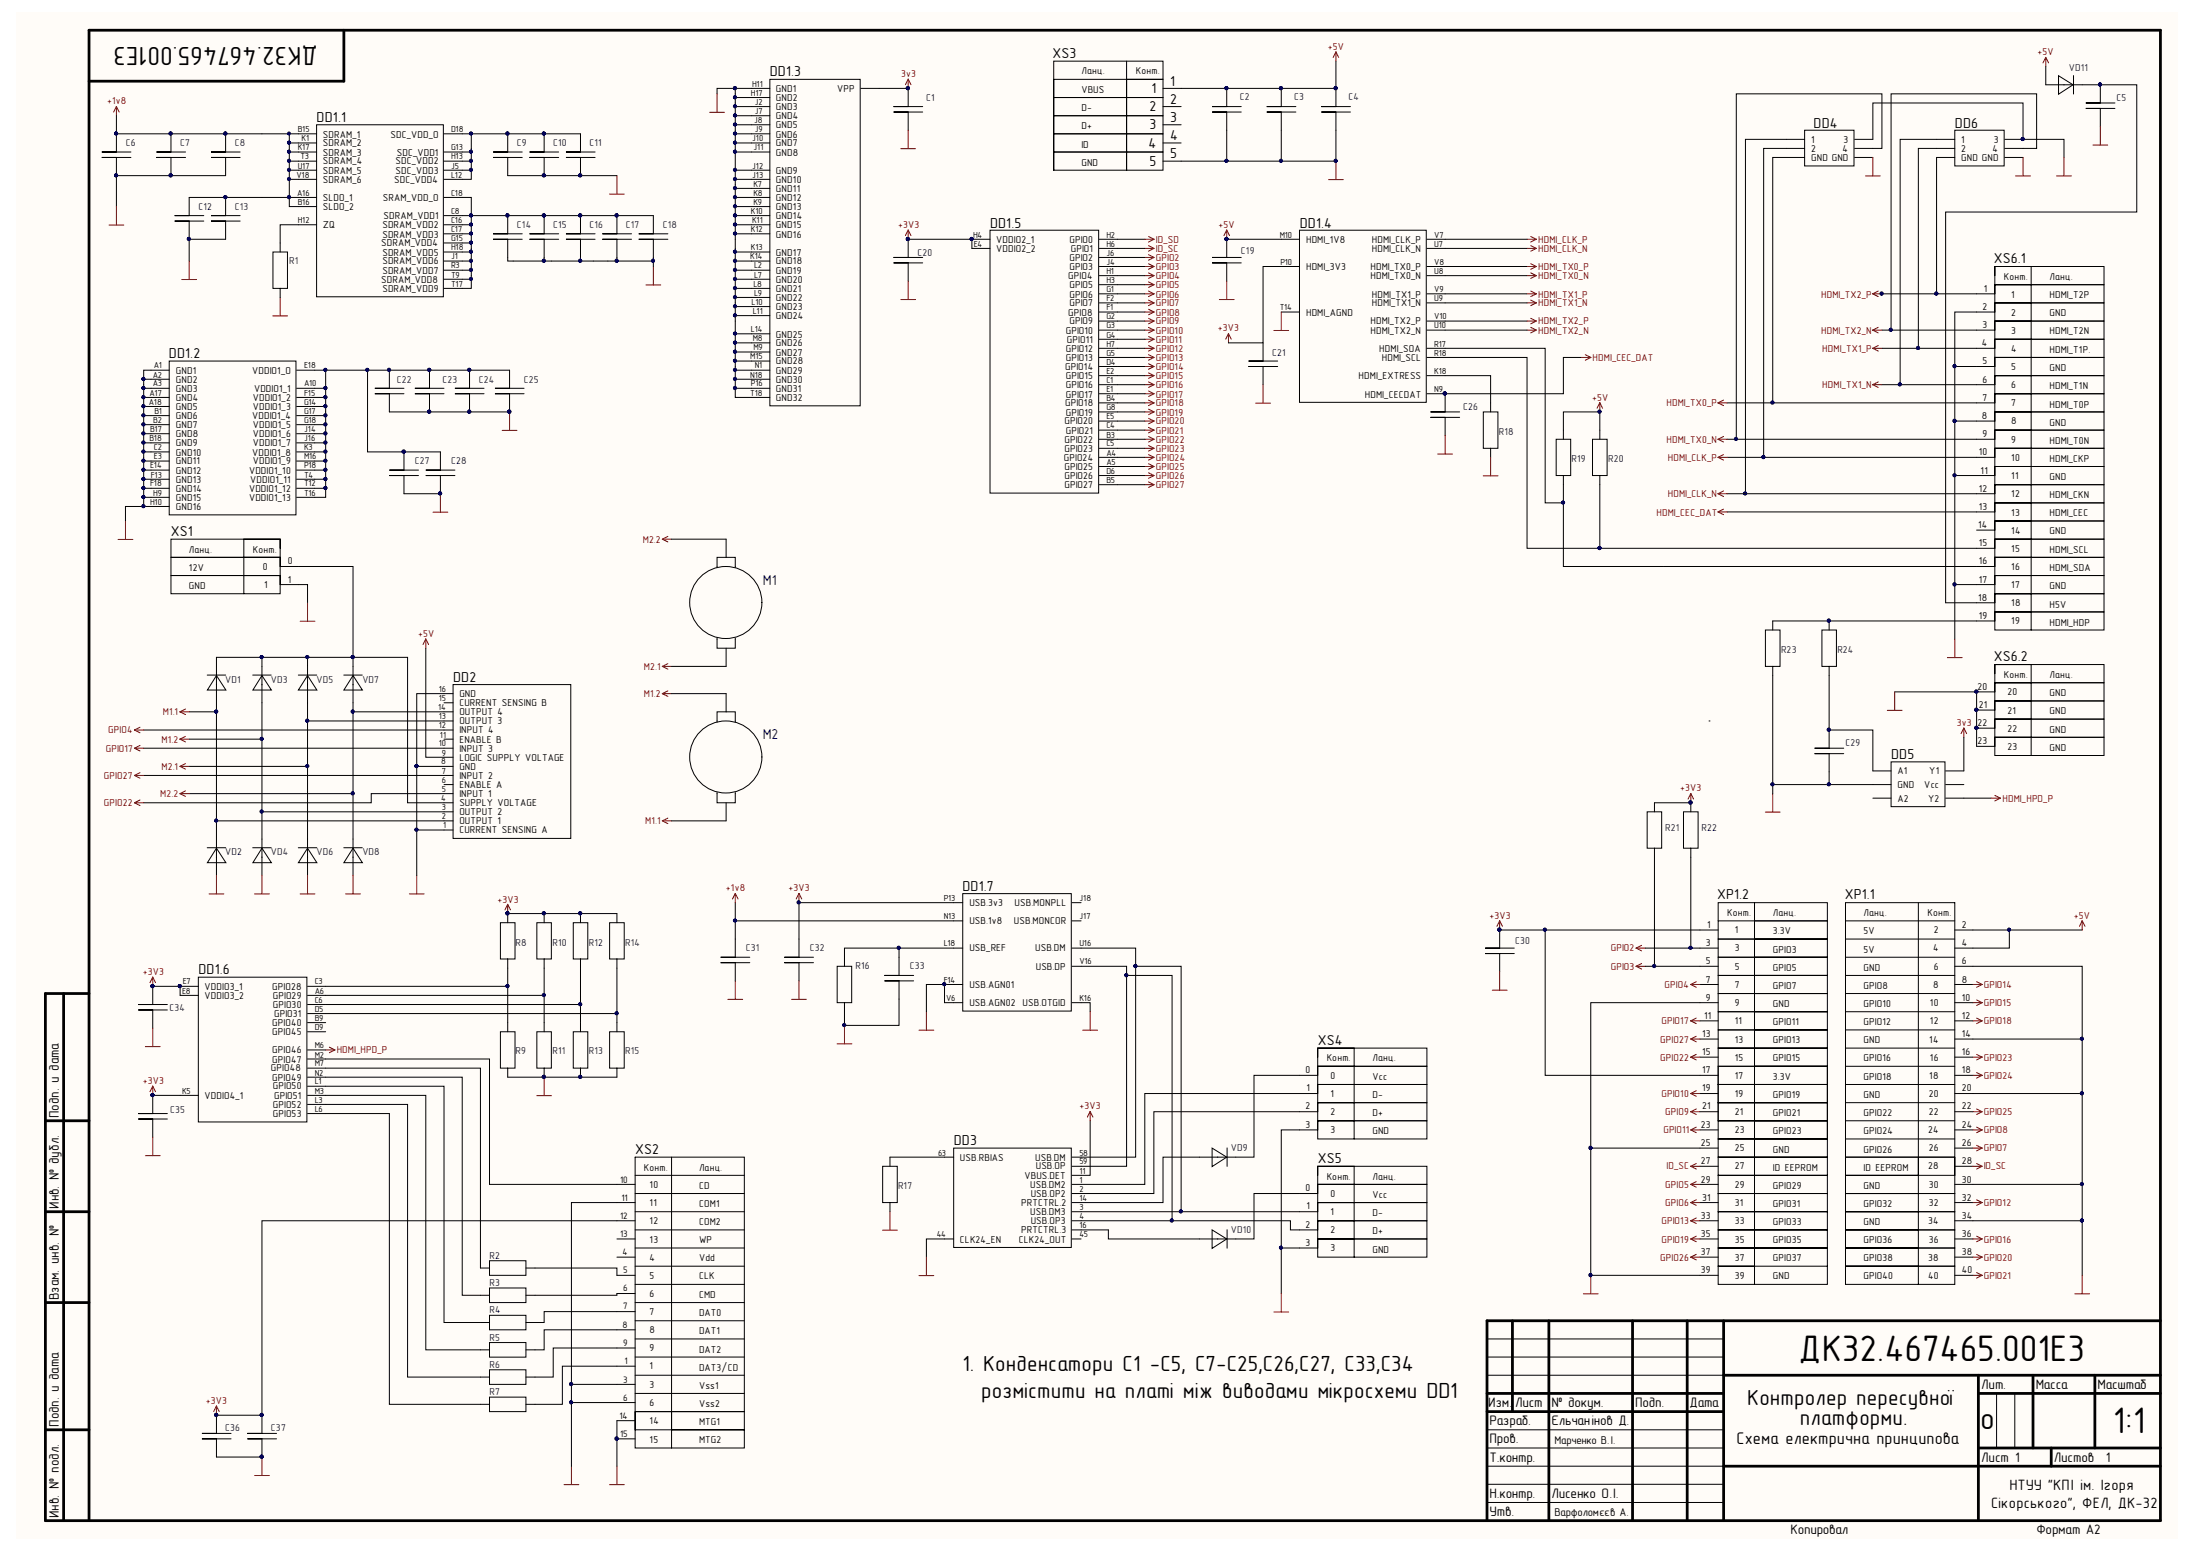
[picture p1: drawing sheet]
<svg xmlns="http://www.w3.org/2000/svg" width="297mm" height="210mm" viewBox="0 0 297 210" stroke-linecap="round" stroke-linejoin="round" font-family="sans-serif">
<defs><g id="words">
<g font-size="5">
<text x="243.1" y="183.9">ДК32.467465.001Е3</text>
<text x="285.5" y="193.7">1:1</text>
</g>
<text font-size="4.1" x="267.6" y="193.1">o</text>
<text font-size="3.5" x="43" y="6.3" transform="rotate(-180 43 6.3)">ДК32.467465.001Е3</text>
<g font-size="3">
<text x="130.1" y="185.3">1. Конденсатори C1 -C5, C7-C25,C26,C27, C33,C34</text>
<text x="132.6" y="189">розмістити на платі між виводами мікросхеми DD1</text>
<text x="236.1" y="189.9">Контролер пересувної</text>
<text x="243.2" y="192.6">платформи.</text>
</g>
<text font-size="2.3" x="234.7" y="195.2">Схема електрична принципова</text>
<g font-size="2">
<text x="269.1" y="203.9">Сікорського&quot;, ФЕЛ, ДК-32</text>
<text x="271.6" y="201.4">НТУУ &quot;КПІ ім. Ігоря</text>
</g>
<g font-size="1.9">
<text x="104" y="10.3">DD1.3</text>
<text x="142.2" y="7.8">XS3</text>
<text x="158.1" y="11.6">1</text>
<text x="42.8" y="16.5">DD1.1</text>
<text x="155.4" y="15">2</text>
<text x="155.4" y="17.5">3</text>
<text x="155.6" y="12.6">1</text>
<text x="158.1" y="14">2</text>
<text x="158.1" y="16.5">3</text>
<text x="245.1" y="17.2">DD4</text>
<text x="264.2" y="17.2">DD6</text>
<text x="155.2" y="19.9">4</text>
<text x="155.4" y="22.4">5</text>
<text x="158.1" y="18.9">4</text>
<text x="158.1" y="21.4">5</text>
<text x="133.8" y="30.8">DD1.5</text>
<text x="175.7" y="30.8">DD1.4</text>
<text x="269.4" y="35.5">XS6.1</text>
<text x="22.8" y="48.4">DD1.2</text>
<text x="23.1" y="72.5">XS1</text>
<text x="269.4" y="89.3">XS6.2</text>
<text x="61.2" y="92.2">DD2</text>
<text x="255.6" y="102.6">DD5</text>
<text x="130.1" y="120.4">DD1.7</text>
<text x="232.1" y="121.5">XP1.2</text>
<text x="249.3" y="121.5">XP1.1</text>
<text x="26.8" y="131.7">DD1.6</text>
<text x="178.1" y="141.3">XS4</text>
<text x="7.9" y="151.1" transform="rotate(-90 7.9 151.1)">Подп. и дата</text>
<text x="128.9" y="154.8">DD3</text>
<text x="85.8" y="156">XS2</text>
<text x="178.1" y="157.2">XS5</text>
<text x="7.9" y="163.4" transform="rotate(-90 7.9 163.4)">Инв. № дубл.</text>
<text x="7.9" y="175.7" transform="rotate(-90 7.9 175.7)">Взам. инв. №</text>
<text x="201.1" y="190.2">Изм.</text>
<text x="204.7" y="190.2">Лист</text>
<text x="209.6" y="190.2">№ докум.</text>
<text x="221" y="190.2">Подп.</text>
<text x="228.3" y="190.2">Дата</text>
<text x="267.7" y="187.7">Лит.</text>
<text x="275.1" y="187.7">Масса</text>
<text x="283.5" y="187.7">Масштаб</text>
<text x="7.9" y="192.9" transform="rotate(-90 7.9 192.9)">Подп. и дата</text>
<text x="201.3" y="195.1">Пров.</text>
<text x="201.3" y="197.6">Т.контр.</text>
<text x="201.3" y="192.6">Разраб.</text>
<text x="209.6" y="192.6">Єльчанінов Д.</text>
<text x="267.7" y="197.6">Лист 1</text>
<text x="277.6" y="197.6">Листов</text>
<text x="284.6" y="197.6">1</text>
<text x="201.3" y="202.5">Н.контр.</text>
<text x="209.6" y="202.5">Лисенко О.І.</text>
<text x="7.9" y="205.2" transform="rotate(-90 7.9 205.2)">Инв. № подл.</text>
<text x="201.3" y="204.9">Утв.</text>
<text x="242" y="207.4">Копировал</text>
<text x="275.2" y="207.4">Формат А2</text>
</g>
<g font-size="1.9" fill="#000080">
<text x="103.1" y="79.1">M1</text>
<text x="103.1" y="99.9">M2</text>
</g>
<g font-size="1.5">
<text x="210.1" y="195.2">Марченко В.І.</text>
<text x="210.1" y="204.9">Варфоломєєв А.</text>
</g>
<g font-size="1.4" fill="#800000">
<text x="121.8" y="10.4">3v3</text>
<text x="179.5" y="6.8">+5V</text>
<text x="275.4" y="7.4">+5V</text>
<text x="14.5" y="14.1">+1v8</text>
<text x="121.4" y="30.8">+3V3</text>
<text x="156.2" y="32.8">ID_SD</text>
<text x="156.2" y="34">ID_SC</text>
<text x="156.2" y="35.2">GPIO2</text>
<text x="164.7" y="30.8">+5V</text>
<text x="207.9" y="32.8">HDMI_CLK_P</text>
<text x="207.9" y="34">HDMI_CLK_N</text>
<text x="156.2" y="36.5">GPIO3</text>
<text x="156.2" y="37.8">GPIO4</text>
<text x="156.2" y="38.9">GPIO5</text>
<text x="156.2" y="40.2">GPIO6</text>
<text x="156.2" y="41.4">GPIO7</text>
<text x="207.9" y="36.5">HDMI_TX0_P</text>
<text x="207.9" y="37.8">HDMI_TX0_N</text>
<text x="207.9" y="40.2">HDMI_TX1_P</text>
<text x="207.9" y="41.4">HDMI_TX1_N</text>
<text x="246.1" y="40.2">HDMI_TX2_P</text>
<text x="156.2" y="42.7">GPIO8</text>
<text x="156.2" y="43.8">GPIO9</text>
<text x="156.2" y="45.1">GPIO10</text>
<text x="156.2" y="46.3">GPIO11</text>
<text x="156.2" y="47.6">GPIO12</text>
<text x="164.6" y="44.8">+3V3</text>
<text x="207.9" y="43.8">HDMI_TX2_P</text>
<text x="207.9" y="45.1">HDMI_TX2_N</text>
<text x="246.1" y="45.1">HDMI_TX2_N</text>
<text x="246.3" y="47.6">HDMI_TX1_P</text>
<text x="156.2" y="48.7">GPIO13</text>
<text x="156.2" y="50">GPIO14</text>
<text x="156.2" y="51.2">GPIO15</text>
<text x="156.2" y="52.5">GPIO16</text>
<text x="156.2" y="53.7">GPIO17</text>
<text x="215.2" y="48.7">HDMI_CEC_DAT</text>
<text x="246.3" y="52.5">HDMI_TX1_N</text>
<text x="156.2" y="54.9">GPIO18</text>
<text x="156.2" y="56.2">GPIO19</text>
<text x="156.2" y="57.4">GPIO20</text>
<text x="156.2" y="58.6">GPIO21</text>
<text x="156.2" y="59.8">GPIO22</text>
<text x="215.1" y="54.2">+5V</text>
<text x="225.2" y="54.9">HDMI_TX0_P</text>
<text x="225.2" y="59.8">HDMI_TX0_N</text>
<text x="156.2" y="61.1">GPIO23</text>
<text x="156.2" y="62.3">GPIO24</text>
<text x="156.2" y="63.5">GPIO25</text>
<text x="156.2" y="64.7">GPIO26</text>
<text x="156.2" y="66">GPIO27</text>
<text x="225.4" y="62.3">HDMI_CLK_P</text>
<text x="223.9" y="69.7">HDMI_CEC_DAT</text>
<text x="225.4" y="67.2">HDMI_CLK_N</text>
<text x="86.9" y="73.3">M2.2</text>
<text x="56.5" y="86.1">+5V</text>
<text x="87" y="94.2">M1.2</text>
<text x="87" y="90.6">M2.1</text>
<text x="14.3" y="101.6">GPIO17</text>
<text x="14.6" y="99.1">GPIO4</text>
<text x="21.8" y="100.4">M1.2</text>
<text x="22" y="96.6">M1.1</text>
<text x="264.5" y="98.1">3v3</text>
<text x="14" y="105.3">GPIO27</text>
<text x="21.6" y="107.7">M2.2</text>
<text x="21.8" y="104.1">M2.1</text>
<text x="227.1" y="107">+3V3</text>
<text x="14" y="109">GPIO22</text>
<text x="87.2" y="111.4">M1.1</text>
<text x="270.6" y="108.4">HDMI_HPD_P</text>
<text x="67.2" y="122">+3V3</text>
<text x="98.1" y="120.5">+1v8</text>
<text x="106.6" y="120.5">+3V3</text>
<text x="201.3" y="124.2">+3V3</text>
<text x="280.3" y="124.2">+5V</text>
<text x="19.3" y="131.8">+3V3</text>
<text x="217.7" y="128.6">GPIO2</text>
<text x="217.7" y="131.1">GPIO3</text>
<text x="225" y="133.6">GPIO4</text>
<text x="268.1" y="133.6">GPIO14</text>
<text x="268.1" y="136">GPIO15</text>
<text x="45.5" y="142.4">HDMI_HPD_P</text>
<text x="224.4" y="140.9">GPIO27</text>
<text x="224.4" y="143.4">GPIO22</text>
<text x="224.5" y="138.5">GPIO17</text>
<text x="268.1" y="138.5">GPIO18</text>
<text x="268.1" y="143.4">GPIO23</text>
<text x="19.3" y="146.5">+3V3</text>
<text x="145.9" y="150">+3V3</text>
<text x="224.5" y="148.3">GPIO10</text>
<text x="268.1" y="145.8">GPIO24</text>
<text x="224.8" y="153.2">GPIO11</text>
<text x="225" y="150.7">GPIO9</text>
<text x="268.1" y="150.7">GPIO25</text>
<text x="268.1" y="153.2">GPIO8</text>
<text x="268.1" y="155.6">GPIO7</text>
<text x="225" y="160.5">GPIO5</text>
<text x="225.2" y="158.1">ID_SC</text>
<text x="268.1" y="158.1">ID_SC</text>
<text x="224.5" y="165.5">GPIO13</text>
<text x="224.5" y="167.9">GPIO19</text>
<text x="225" y="163">GPIO6</text>
<text x="268.1" y="163">GPIO12</text>
<text x="268.1" y="167.9">GPIO16</text>
<text x="224.4" y="170.4">GPIO26</text>
<text x="268.1" y="170.4">GPIO20</text>
<text x="268.1" y="172.8">GPIO21</text>
<text x="27.8" y="189.7">+3V3</text>
</g>
<g font-size="1.4">
<text x="146.1" y="10.1">Ланц.</text>
<text x="153.5" y="10.1">Конт.</text>
<text x="104.9" y="12.4">GND1</text>
<text x="104.9" y="13.7">GND2</text>
<text x="104.9" y="14.9">GND3</text>
<text x="104.9" y="16.1">GND4</text>
<text x="104.9" y="17.3">GND5</text>
<text x="113.2" y="12.4">VPP</text>
<text x="146.1" y="12.6">VBUS</text>
<text x="146.1" y="15">D-</text>
<text x="146.1" y="17.5">D+</text>
<text x="43.6" y="18.6">SDRAM_1</text>
<text x="43.6" y="19.8">SDRAM_2</text>
<text x="43.6" y="21">SDRAM_3</text>
<text x="43.6" y="22.2">SDRAM_4</text>
<text x="43.6" y="23.5">SDRAM_5</text>
<text x="52.8" y="18.6">SDC_VDD_O</text>
<text x="53.4" y="22.2">SDC_VDD2</text>
<text x="53.4" y="23.5">SDC_VDD3</text>
<text x="53.6" y="21">SDC_VDD1</text>
<text x="104.9" y="18.6">GND6</text>
<text x="104.9" y="19.8">GND7</text>
<text x="104.9" y="21">GND8</text>
<text x="104.9" y="23.5">GND9</text>
<text x="146.1" y="19.9">ID</text>
<text x="146.1" y="22.4">GND</text>
<text x="244.7" y="19.3">1</text>
<text x="244.7" y="20.5">2</text>
<text x="244.7" y="21.7">GND GND</text>
<text x="249" y="20.5">4</text>
<text x="249.1" y="19.3">3</text>
<text x="265" y="19.3">1</text>
<text x="265" y="20.5">2</text>
<text x="265" y="21.7">GND GND</text>
<text x="269.3" y="20.5">4</text>
<text x="269.4" y="19.3">3</text>
<text x="43.6" y="24.7">SDRAM_6</text>
<text x="43.6" y="27.1">SLDO_1</text>
<text x="43.6" y="28.4">SLDO_2</text>
<text x="51.8" y="27.1">SRAM_VDD_O</text>
<text x="51.8" y="29.7">SDRAM_VDD1</text>
<text x="53.3" y="24.7">SDC_VDD4</text>
<text x="104.9" y="24.7">GND10</text>
<text x="104.9" y="25.9">GND11</text>
<text x="104.9" y="27.1">GND12</text>
<text x="104.9" y="28.4">GND13</text>
<text x="104.9" y="29.7">GND14</text>
<text x="43.6" y="30.8">ZQ</text>
<text x="51.5" y="33.3">SDRAM_VDD4</text>
<text x="51.7" y="30.8">SDRAM_VDD2</text>
<text x="51.7" y="32.1">SDRAM_VDD3</text>
<text x="51.7" y="34.6">SDRAM_VDD5</text>
<text x="51.7" y="35.7">SDRAM_VDD6</text>
<text x="104.9" y="30.8">GND15</text>
<text x="104.9" y="32.1">GND16</text>
<text x="104.9" y="34.6">GND17</text>
<text x="104.9" y="35.7">GND18</text>
<text x="134.6" y="32.8">VDDIO2_1</text>
<text x="134.6" y="34">VDDIO2_2</text>
<text x="144.5" y="32.8">GPIO0</text>
<text x="144.5" y="35.2">GPIO2</text>
<text x="144.7" y="34">GPIO1</text>
<text x="176.5" y="32.8">HDMI_1V8</text>
<text x="185.4" y="32.8">HDMI_CLK_P</text>
<text x="185.4" y="34">HDMI_CLK_N</text>
<text x="51.5" y="38.2">SDRAM_VDD8</text>
<text x="51.7" y="37">SDRAM_VDD7</text>
<text x="51.7" y="39.5">SDRAM_VDD9</text>
<text x="104.9" y="37">GND19</text>
<text x="104.9" y="38.2">GND20</text>
<text x="104.9" y="39.5">GND21</text>
<text x="104.9" y="40.6">GND22</text>
<text x="104.9" y="41.9">GND23</text>
<text x="144.4" y="37.8">GPIO4</text>
<text x="144.5" y="36.5">GPIO3</text>
<text x="144.5" y="38.9">GPIO5</text>
<text x="144.5" y="40.2">GPIO6</text>
<text x="144.5" y="41.4">GPIO7</text>
<text x="176.5" y="36.5">HDMI_3V3</text>
<text x="185.2" y="36.5">HDMI_TX0_P</text>
<text x="185.2" y="37.8">HDMI_TX0_N</text>
<text x="185.4" y="40.2">HDMI_TX1_P</text>
<text x="185.4" y="41.4">HDMI_TX1_N</text>
<text x="267.9" y="41.9">2</text>
<text x="268.1" y="39.5">1</text>
<text x="270.8" y="37.8">Конт.</text>
<text x="271.8" y="40.2">1</text>
<text x="277" y="37.8">Ланц.</text>
<text x="277" y="40.3">HDMI_T2P</text>
<text x="104.9" y="43.1">GND24</text>
<text x="104.9" y="45.6">GND25</text>
<text x="104.9" y="46.8">GND26</text>
<text x="144" y="45.1">GPIO10</text>
<text x="144" y="47.6">GPIO12</text>
<text x="144.2" y="46.3">GPIO11</text>
<text x="144.4" y="42.7">GPIO8</text>
<text x="144.5" y="43.8">GPIO9</text>
<text x="176.5" y="42.7">HDMI_AGND</text>
<text x="185.2" y="43.8">HDMI_TX2_P</text>
<text x="185.2" y="45.1">HDMI_TX2_N</text>
<text x="186.4" y="47.6">HDMI_SOA</text>
<text x="267.8" y="46.8">4</text>
<text x="267.9" y="44.4">3</text>
<text x="271.8" y="42.7">2</text>
<text x="271.8" y="45.1">3</text>
<text x="271.8" y="47.6">4</text>
<text x="277" y="42.7">GND</text>
<text x="277" y="45.2">HDMI_T2N</text>
<text x="277" y="47.6">HDMI_T1P.</text>
<text x="23.8" y="50.5">GND1</text>
<text x="23.8" y="51.7">GND2</text>
<text x="23.8" y="53">GND3</text>
<text x="34.1" y="50.5">VDDIO1_O</text>
<text x="34.3" y="53">VDDIO1_1</text>
<text x="104.9" y="48.1">GND27</text>
<text x="104.9" y="49.3">GND28</text>
<text x="104.9" y="50.5">GND29</text>
<text x="104.9" y="51.7">GND30</text>
<text x="104.9" y="53">GND31</text>
<text x="143.9" y="50">GPIO14</text>
<text x="144" y="48.7">GPIO13</text>
<text x="144" y="51.2">GPIO15</text>
<text x="144" y="52.5">GPIO16</text>
<text x="144" y="53.7">GPIO17</text>
<text x="183.6" y="51.2">HDMI_EXTRESS</text>
<text x="184.4" y="53.7">HDMI_CECDAT</text>
<text x="186.7" y="48.7">HDMI_SCL</text>
<text x="267.9" y="49.3">5</text>
<text x="267.9" y="51.7">6</text>
<text x="271.8" y="50">5</text>
<text x="271.8" y="52.5">6</text>
<text x="277" y="50.2">GND</text>
<text x="277" y="52.6">HDMI_T1N</text>
<text x="23.8" y="54.2">GND4</text>
<text x="23.8" y="55.4">GND5</text>
<text x="23.8" y="56.6">GND6</text>
<text x="23.8" y="57.9">GND7</text>
<text x="23.8" y="59.1">GND8</text>
<text x="34.1" y="56.6">VDDIO1_4</text>
<text x="34.2" y="54.2">VDDIO1_2</text>
<text x="34.2" y="55.4">VDDIO1_3</text>
<text x="34.2" y="59.1">VDDIO1_6</text>
<text x="34.2" y="57.9">VDDIO1_5</text>
<text x="104.9" y="54.2">GND32</text>
<text x="143.9" y="57.4">GPIO20</text>
<text x="143.9" y="59.8">GPIO22</text>
<text x="143.9" y="54.9">GPIO18</text>
<text x="144" y="56.2">GPIO19</text>
<text x="144" y="58.6">GPIO21</text>
<text x="267.8" y="56.6">8</text>
<text x="267.9" y="54.2">7</text>
<text x="267.9" y="59.1">9</text>
<text x="271.8" y="54.9">7</text>
<text x="271.8" y="57.4">8</text>
<text x="271.8" y="59.8">9</text>
<text x="277" y="57.5">GND</text>
<text x="277" y="55.1">HDMI_T0P</text>
<text x="277" y="60">HDMI_T0N</text>
<text x="23.8" y="60.3">GND9</text>
<text x="23.8" y="61.6">GND10</text>
<text x="23.8" y="62.8">GND11</text>
<text x="23.8" y="64">GND12</text>
<text x="23.8" y="65.2">GND13</text>
<text x="33.7" y="64">VDDIO1_10</text>
<text x="33.8" y="65.2">VDDIO1_11</text>
<text x="34.1" y="61.6">VDDIO1_8</text>
<text x="34.2" y="60.3">VDDIO1_7</text>
<text x="34.2" y="62.8">VDDIO1_9</text>
<text x="143.8" y="62.3">GPIO24</text>
<text x="143.9" y="61.1">GPIO23</text>
<text x="143.9" y="63.5">GPIO25</text>
<text x="143.9" y="64.7">GPIO26</text>
<text x="143.9" y="66">GPIO27</text>
<text x="267.4" y="61.5">10</text>
<text x="267.7" y="64">11</text>
<text x="271.8" y="62.3">10</text>
<text x="271.8" y="64.7">11</text>
<text x="277" y="64.9">GND</text>
<text x="277" y="62.4">HDMI_CKP</text>
<text x="23.8" y="66.5">GND14</text>
<text x="23.8" y="67.7">GND15</text>
<text x="23.8" y="68.9">GND16</text>
<text x="33.7" y="66.5">VDDIO1_12</text>
<text x="33.7" y="67.7">VDDIO1_13</text>
<text x="267.3" y="71.4">14</text>
<text x="267.4" y="66.5">12</text>
<text x="267.4" y="68.9">13</text>
<text x="271.8" y="67.2">12</text>
<text x="271.8" y="69.7">13</text>
<text x="277" y="67.3">HDMI_CKN</text>
<text x="277" y="69.8">HDMI_CEC</text>
<text x="25.5" y="74.7">Ланц.</text>
<text x="25.5" y="77.1">12V</text>
<text x="34.2" y="74.7">Конт.</text>
<text x="35.5" y="77">0</text>
<text x="38.9" y="76.3">0</text>
<text x="267.4" y="73.8">15</text>
<text x="267.4" y="76.3">16</text>
<text x="271.8" y="72.1">14</text>
<text x="271.8" y="74.6">15</text>
<text x="271.8" y="77">16</text>
<text x="277" y="72.2">GND</text>
<text x="277" y="74.7">HDMI_SCL</text>
<text x="277" y="77.1">HDMI_SDA</text>
<text x="25.5" y="79.6">GND</text>
<text x="35.7" y="79.5">1</text>
<text x="38.9" y="78.7">1</text>
<text x="267.3" y="81.2">18</text>
<text x="267.4" y="78.7">17</text>
<text x="267.4" y="83.6">19</text>
<text x="271.8" y="79.5">17</text>
<text x="271.8" y="81.9">18</text>
<text x="277" y="79.6">GND</text>
<text x="277" y="82.1">H5V</text>
<text x="271.8" y="84.4">19</text>
<text x="277" y="84.6">HDMI_HDP</text>
<text x="62.1" y="95.5">CURRENT SENSING B</text>
<text x="62.1" y="94.2">GND</text>
<text x="267.2" y="93.3">20</text>
<text x="267.4" y="95.7">21</text>
<text x="270.8" y="91.7">Конт.</text>
<text x="271.3" y="93.9">20</text>
<text x="277" y="91.7">Ланц.</text>
<text x="277" y="94.1">GND</text>
<text x="62.1" y="101.6">INPUT 3</text>
<text x="62.1" y="100.4">ENABLE B</text>
<text x="62.1" y="99.1">INPUT 4</text>
<text x="62.1" y="97.9">OUTPUT 3</text>
<text x="62.1" y="96.6">OUTPUT 4</text>
<text x="267.2" y="98.2">22</text>
<text x="267.2" y="100.6">23</text>
<text x="271.3" y="96.5">21</text>
<text x="271.3" y="98.9">22</text>
<text x="271.3" y="101.4">23</text>
<text x="277" y="96.6">GND</text>
<text x="277" y="99">GND</text>
<text x="277" y="101.5">GND</text>
<text x="62.1" y="107.7">INPUT 1</text>
<text x="62.1" y="106.5">ENABLE A</text>
<text x="62.1" y="105.3">INPUT 2</text>
<text x="62.1" y="104.1">GND</text>
<text x="62.1" y="102.8">LOGIC SUPPLY VOLTAGE</text>
<text x="256.4" y="104.7">A1</text>
<text x="256.4" y="106.5">GND</text>
<text x="260.1" y="106.5">Vcc</text>
<text x="260.7" y="104.7">Y1</text>
<text x="62.1" y="112.6">CURRENT SENSING A</text>
<text x="62.1" y="111.4">OUTPUT 1</text>
<text x="62.1" y="110.2">OUTPUT 2</text>
<text x="62.1" y="109">SUPPLY VOLTAGE</text>
<text x="256.4" y="108.4">A2</text>
<text x="260.6" y="108.4">Y2</text>
<text x="131" y="122.5">USB.3v3</text>
<text x="131" y="124.9">USB.1v8</text>
<text x="137" y="124.9">USB.MONCOR</text>
<text x="137.1" y="122.5">USB.MONPLL</text>
<text x="230.7" y="125.5">1</text>
<text x="233.4" y="123.8">Конт.</text>
<text x="239.6" y="123.8">Ланц.</text>
<text x="251.9" y="123.8">Ланц.</text>
<text x="260.5" y="123.8">Конт.</text>
<text x="265.1" y="125.5">2</text>
<text x="131" y="128.6">USB_REF</text>
<text x="139.9" y="128.6">USB.DM</text>
<text x="140" y="131.1">USB.DP</text>
<text x="230.5" y="127.9">3</text>
<text x="230.5" y="130.4">5</text>
<text x="234.4" y="126.1">1</text>
<text x="234.4" y="128.6">3</text>
<text x="234.4" y="131.1">5</text>
<text x="239.6" y="126.3">3.3V</text>
<text x="239.6" y="128.7">GPIO3</text>
<text x="239.6" y="131.2">GPIO5</text>
<text x="251.9" y="126.3">5V</text>
<text x="251.9" y="128.7">5V</text>
<text x="251.9" y="131.2">GND</text>
<text x="261.2" y="128.6">4</text>
<text x="261.3" y="126.1">2</text>
<text x="261.3" y="131.1">6</text>
<text x="265.1" y="127.9">4</text>
<text x="265.1" y="130.4">6</text>
<text x="27.7" y="133.8">VDDIO3_1</text>
<text x="27.7" y="135">VDDIO3_2</text>
<text x="36.8" y="133.8">GPIO28</text>
<text x="36.9" y="135">GPIO29</text>
<text x="36.9" y="136.3">GPIO30</text>
<text x="37" y="137.5">GPIO31</text>
<text x="131" y="133.6">USB.AGN01</text>
<text x="131" y="136">USB.AGN02</text>
<text x="138.2" y="136">USB.OTGID</text>
<text x="230.3" y="137.7">11</text>
<text x="230.5" y="132.8">7</text>
<text x="230.5" y="135.3">9</text>
<text x="234.4" y="133.6">7</text>
<text x="234.4" y="136">9</text>
<text x="239.6" y="133.6">GPIO7</text>
<text x="239.6" y="136.1">GND</text>
<text x="251.9" y="133.6">GPIO8</text>
<text x="251.9" y="136.1">GPIO10</text>
<text x="260.8" y="136">10</text>
<text x="261.2" y="133.6">8</text>
<text x="265.1" y="132.8">8</text>
<text x="265.1" y="137.7">12</text>
<text x="265.1" y="135.3">10</text>
<text x="36.8" y="138.7">GPIO40</text>
<text x="36.8" y="139.9">GPIO45</text>
<text x="36.8" y="142.4">GPIO46</text>
<text x="36.8" y="143.6">GPIO47</text>
<text x="179.3" y="143.4">Конт.</text>
<text x="185.5" y="143.4">Ланц.</text>
<text x="230" y="140.2">13</text>
<text x="230" y="142.6">15</text>
<text x="234.4" y="138.5">11</text>
<text x="234.4" y="140.9">13</text>
<text x="234.4" y="143.4">15</text>
<text x="239.6" y="138.5">GPIO11</text>
<text x="239.6" y="141">GPIO13</text>
<text x="239.6" y="143.4">GPIO15</text>
<text x="251.9" y="138.5">GPIO12</text>
<text x="251.9" y="141">GND</text>
<text x="251.9" y="143.4">GPIO16</text>
<text x="260.7" y="140.9">14</text>
<text x="260.8" y="138.5">12</text>
<text x="260.8" y="143.4">16</text>
<text x="265.1" y="142.6">16</text>
<text x="265.1" y="140.2">14</text>
<text x="27.7" y="148.5">VDDIO4_1</text>
<text x="36.6" y="144.8">GPIO48</text>
<text x="36.8" y="146.1">GPIO49</text>
<text x="36.9" y="147.3">GPIO50</text>
<text x="36.9" y="149.8">GPIO52</text>
<text x="37" y="148.5">GPIO51</text>
<text x="176.4" y="145.1">0</text>
<text x="176.4" y="150">2</text>
<text x="176.6" y="147.5">1</text>
<text x="179.8" y="145.8">0</text>
<text x="179.8" y="148.3">1</text>
<text x="185.5" y="146">Vcc</text>
<text x="185.5" y="148.4">D-</text>
<text x="230" y="145.1">17</text>
<text x="230" y="147.5">19</text>
<text x="230" y="150">21</text>
<text x="234.4" y="145.8">17</text>
<text x="234.4" y="148.3">19</text>
<text x="239.6" y="146">3.3V</text>
<text x="239.6" y="148.4">GPIO19</text>
<text x="251.9" y="146">GPIO18</text>
<text x="251.9" y="148.4">GND</text>
<text x="260.6" y="148.3">20</text>
<text x="260.7" y="145.8">18</text>
<text x="265.1" y="147.5">20</text>
<text x="265.1" y="145.1">18</text>
<text x="265.1" y="150">22</text>
<text x="36.9" y="151">GPIO53</text>
<text x="176.4" y="152.4">3</text>
<text x="179.8" y="150.7">2</text>
<text x="179.8" y="153.2">3</text>
<text x="185.5" y="150.9">D+</text>
<text x="185.5" y="153.3">GND</text>
<text x="229.9" y="152.4">23</text>
<text x="229.9" y="154.9">25</text>
<text x="234.4" y="150.7">21</text>
<text x="234.4" y="153.2">23</text>
<text x="234.4" y="155.6">25</text>
<text x="239.6" y="150.9">GPIO21</text>
<text x="239.6" y="153.3">GPIO23</text>
<text x="239.6" y="155.8">GND</text>
<text x="251.9" y="150.9">GPIO22</text>
<text x="251.9" y="153.3">GPIO24</text>
<text x="251.9" y="155.8">GPIO26</text>
<text x="260.6" y="153.2">24</text>
<text x="260.6" y="150.7">22</text>
<text x="260.6" y="155.6">26</text>
<text x="265.1" y="152.4">24</text>
<text x="265.1" y="154.9">26</text>
<text x="87" y="158.2">Конт.</text>
<text x="87.8" y="160.5">10</text>
<text x="94.5" y="158.2">Ланц.</text>
<text x="94.5" y="160.7">CD</text>
<text x="129.7" y="156.9">USB.RBIAS</text>
<text x="138.4" y="159.3">VBUS.DET</text>
<text x="139.2" y="160.5">USB.DM2</text>
<text x="139.3" y="161.8">USB.OP2</text>
<text x="139.9" y="156.9">USB.DM</text>
<text x="140" y="158.1">USB.OP</text>
<text x="176.4" y="161">0</text>
<text x="179.3" y="159.5">Конт.</text>
<text x="179.8" y="161.8">0</text>
<text x="185.5" y="159.5">Ланц.</text>
<text x="185.5" y="161.9">Vcc</text>
<text x="229.9" y="157.4">27</text>
<text x="229.9" y="159.8">29</text>
<text x="234.4" y="158.1">27</text>
<text x="234.4" y="160.5">29</text>
<text x="239.6" y="158.2">ID EEPROM</text>
<text x="239.6" y="160.7">GPIO29</text>
<text x="251.9" y="158.2">ID EEPROM</text>
<text x="251.9" y="160.7">GND</text>
<text x="260.6" y="158.1">28</text>
<text x="260.6" y="160.5">30</text>
<text x="265.1" y="157.4">28</text>
<text x="265.1" y="159.8">30</text>
<text x="87.8" y="163">11</text>
<text x="87.8" y="167.9">13</text>
<text x="87.8" y="165.5">12</text>
<text x="94.5" y="163.1">COM1</text>
<text x="94.5" y="165.6">COM2</text>
<text x="129.7" y="167.9">CLK24_EN</text>
<text x="137.7" y="167.9">CLK24_OUT</text>
<text x="138" y="163">PRTCTRL.2</text>
<text x="138" y="166.7">PRTCTRL.3</text>
<text x="139.2" y="164.2">USB.DM3</text>
<text x="139.3" y="165.5">USB.OP3</text>
<text x="176.4" y="165.9">2</text>
<text x="176.6" y="163.5">1</text>
<text x="179.8" y="164.2">1</text>
<text x="179.8" y="166.7">2</text>
<text x="185.5" y="164.4">D-</text>
<text x="185.5" y="166.8">D+</text>
<text x="229.9" y="164.7">33</text>
<text x="229.9" y="167.2">35</text>
<text x="230" y="162.3">31</text>
<text x="234.4" y="163">31</text>
<text x="234.4" y="165.5">33</text>
<text x="234.4" y="167.9">35</text>
<text x="239.6" y="163.1">GPIO31</text>
<text x="239.6" y="165.6">GPIO33</text>
<text x="251.9" y="163.1">GPIO32</text>
<text x="251.9" y="165.6">GND</text>
<text x="260.6" y="165.5">34</text>
<text x="260.6" y="163">32</text>
<text x="260.6" y="167.9">36</text>
<text x="265.1" y="162.3">32</text>
<text x="265.1" y="164.7">34</text>
<text x="265.1" y="167.2">36</text>
<text x="87.8" y="172.8">5</text>
<text x="87.8" y="170.4">4</text>
<text x="94.5" y="168">WP</text>
<text x="94.5" y="170.5">Vdd</text>
<text x="94.5" y="172.9">CLK</text>
<text x="176.4" y="168.4">3</text>
<text x="179.8" y="169.1">3</text>
<text x="185.5" y="169.3">GND</text>
<text x="229.9" y="169.6">37</text>
<text x="229.9" y="172.1">39</text>
<text x="234.4" y="170.4">37</text>
<text x="234.4" y="172.8">39</text>
<text x="239.6" y="168">GPIO35</text>
<text x="239.6" y="170.5">GPIO37</text>
<text x="239.6" y="172.9">GND</text>
<text x="251.9" y="168">GPIO36</text>
<text x="251.9" y="170.5">GPIO38</text>
<text x="251.9" y="172.9">GPIO40</text>
<text x="260.6" y="170.4">38</text>
<text x="260.6" y="172.8">40</text>
<text x="265.1" y="169.6">38</text>
<text x="265.1" y="172.1">40</text>
<text x="87.8" y="177.7">7</text>
<text x="87.8" y="175.3">6</text>
<text x="94.5" y="175.5">CMD</text>
<text x="94.5" y="177.9">DAT0</text>
<text x="87.8" y="182.6">9</text>
<text x="87.8" y="180.2">8</text>
<text x="87.8" y="185.1">1</text>
<text x="94.5" y="180.4">DAT1</text>
<text x="94.5" y="182.8">DAT2</text>
<text x="94.5" y="185.3">DAT3/CD</text>
<text x="87.8" y="187.5">3</text>
<text x="87.8" y="190">6</text>
<text x="94.5" y="187.7">Vss1</text>
<text x="94.5" y="190.2">Vss2</text>
<text x="87.8" y="192.5">14</text>
<text x="87.8" y="195">15</text>
<text x="94.5" y="192.6">MTG1</text>
<text x="94.5" y="195.1">MTG2</text>
</g>
<g font-size="1.4" fill="#000080">
<text x="279.6" y="9.6">VD11</text>
<text x="125.2" y="13.6">C1</text>
<text x="167.5" y="13.5">C2</text>
<text x="174.9" y="13.5">C3</text>
<text x="182.2" y="13.5">C4</text>
<text x="286" y="13.7">C5</text>
<text x="17" y="19.8">C6</text>
<text x="24.4" y="19.8">C7</text>
<text x="31.7" y="19.8">C8</text>
<text x="69.9" y="19.8">C9</text>
<text x="74.8" y="19.8">C10</text>
<text x="79.7" y="19.8">C11</text>
<text x="26.8" y="28.4">C12</text>
<text x="31.7" y="28.4">C13</text>
<text x="39.1" y="35.7">R1</text>
<text x="69.9" y="30.8">C14</text>
<text x="74.8" y="30.8">C15</text>
<text x="79.7" y="30.8">C16</text>
<text x="84.6" y="30.8">C17</text>
<text x="89.6" y="30.8">C18</text>
<text x="124" y="34.6">C20</text>
<text x="167.7" y="34.3">C19</text>
<text x="53.6" y="51.7">C22</text>
<text x="59.8" y="51.7">C23</text>
<text x="64.7" y="51.7">C24</text>
<text x="70.8" y="51.7">C25</text>
<text x="171.9" y="48.1">C21</text>
<text x="197.7" y="55.4">C26</text>
<text x="202.5" y="58.8">R18</text>
<text x="56.1" y="62.8">C27</text>
<text x="61" y="62.8">C28</text>
<text x="212.4" y="62.4">R19</text>
<text x="217.3" y="62.4">R20</text>
<text x="240.7" y="88.3">R23</text>
<text x="248.3" y="88.3">R24</text>
<text x="30.4" y="92.3">VD1</text>
<text x="36.6" y="92.3">VD3</text>
<text x="42.8" y="92.3">VD5</text>
<text x="49" y="92.3">VD7</text>
<text x="249.4" y="100.9">C29</text>
<text x="225" y="112.4">R21</text>
<text x="229.9" y="112.4">R22</text>
<text x="30.4" y="115.6">VD2</text>
<text x="36.6" y="115.6">VD4</text>
<text x="42.8" y="115.6">VD6</text>
<text x="49" y="115.6">VD8</text>
<text x="69.7" y="127.8">R8</text>
<text x="74.7" y="127.8">R10</text>
<text x="79.6" y="127.8">R12</text>
<text x="84.5" y="127.8">R14</text>
<text x="100.8" y="128.6">C31</text>
<text x="109.4" y="128.6">C32</text>
<text x="115.6" y="131">R16</text>
<text x="123" y="131">C33</text>
<text x="204.7" y="127.6">C30</text>
<text x="22.9" y="136.6">C34</text>
<text x="69.7" y="142.5">R9</text>
<text x="74.7" y="142.5">R11</text>
<text x="79.6" y="142.5">R13</text>
<text x="84.5" y="142.5">R15</text>
<text x="23" y="150.5">C35</text>
<text x="166.3" y="155.5">VD9</text>
<text x="121.4" y="160.7">R17</text>
<text x="166.3" y="166.6">VD10</text>
<text x="66.1" y="170.1">R2</text>
<text x="66.1" y="173.8">R3</text>
<text x="66.1" y="177.5">R4</text>
<text x="66.1" y="181.2">R5</text>
<text x="66.1" y="184.8">R6</text>
<text x="66.1" y="188.6">R7</text>
<text x="30.4" y="193.5">C36</text>
<text x="36.6" y="193.5">C37</text>
</g>
<g font-size="1.3">
<text x="83.8" y="159.8">10</text>
<text x="83.8" y="167.2">13</text>
<text x="83.8" y="164.7">12</text>
<text x="84" y="162.3">11</text>
<text x="84.1" y="169.6">4</text>
<text x="84.2" y="172.1">5</text>
<text x="84.1" y="179.5">8</text>
<text x="84.2" y="177">7</text>
<text x="84.2" y="174.5">6</text>
<text x="84.2" y="182">9</text>
<text x="84.4" y="184.4">1</text>
<text x="83.7" y="191.8">14</text>
<text x="84.2" y="186.9">3</text>
<text x="84.2" y="189.3">6</text>
<text x="83.8" y="194.2">15</text>
</g>
<g font-size="1.2">
<text x="101.7" y="11.7">H11</text>
<text x="40.3" y="17.8">B15</text>
<text x="61" y="17.8">D18</text>
<text x="101.5" y="12.9">H17</text>
<text x="101.9" y="16.6">J8</text>
<text x="102" y="14.2">J2</text>
<text x="102" y="15.4">J7</text>
<text x="102" y="17.8">J9</text>
<text x="40.1" y="24">V18</text>
<text x="40.3" y="20.3">K17</text>
<text x="40.3" y="22.8">U17</text>
<text x="40.6" y="21.5">T3</text>
<text x="40.8" y="19.1">K1</text>
<text x="61" y="20.3">G13</text>
<text x="61" y="21.5">H13</text>
<text x="61" y="22.8">J5</text>
<text x="61" y="24">L12</text>
<text x="101.7" y="19.1">J10</text>
<text x="101.7" y="22.8">J12</text>
<text x="101.7" y="24">J13</text>
<text x="101.8" y="20.3">J11</text>
<text x="40.2" y="26.4">A16</text>
<text x="40.3" y="27.7">B16</text>
<text x="61" y="26.4">C18</text>
<text x="61" y="28.9">C8</text>
<text x="101.5" y="28.9">K10</text>
<text x="101.8" y="25.3">K7</text>
<text x="101.8" y="26.4">K8</text>
<text x="101.8" y="27.7">K9</text>
<text x="40.3" y="30.2">H12</text>
<text x="61" y="30.2">C16</text>
<text x="61" y="31.3">C17</text>
<text x="61" y="32.6">G15</text>
<text x="61" y="33.8">H18</text>
<text x="61" y="35.1">J1</text>
<text x="101.4" y="35.1">K14</text>
<text x="101.5" y="31.3">K12</text>
<text x="101.5" y="33.8">K13</text>
<text x="101.7" y="30.2">K11</text>
<text x="131.5" y="32.1">H4</text>
<text x="131.6" y="33.4">E4</text>
<text x="149.5" y="32.1">H2</text>
<text x="149.5" y="33.4">H6</text>
<text x="149.5" y="34.6">J6</text>
<text x="149.5" y="35.8">J4</text>
<text x="172.9" y="32.1">M10</text>
<text x="173" y="35.8">P10</text>
<text x="193.8" y="32.1">V7</text>
<text x="193.8" y="33.4">U7</text>
<text x="193.8" y="35.8">V8</text>
<text x="61" y="36.2">R3</text>
<text x="61" y="37.5">T9</text>
<text x="61" y="38.8">T17</text>
<text x="101.6" y="41.2">L10</text>
<text x="101.8" y="38.8">L8</text>
<text x="101.9" y="36.2">L2</text>
<text x="101.9" y="37.5">L7</text>
<text x="101.9" y="40">L9</text>
<text x="149.5" y="37">H1</text>
<text x="149.5" y="38.3">H3</text>
<text x="149.5" y="39.5">G1</text>
<text x="149.5" y="40.7">F2</text>
<text x="149.5" y="41.9">F1</text>
<text x="172.9" y="41.9">T14</text>
<text x="193.8" y="37">U8</text>
<text x="193.8" y="39.5">V9</text>
<text x="193.8" y="40.7">U9</text>
<text x="101.5" y="44.9">L14</text>
<text x="101.7" y="42.4">L11</text>
<text x="101.7" y="46.1">M8</text>
<text x="101.8" y="47.3">M9</text>
<text x="149.5" y="43.2">G2</text>
<text x="149.5" y="44.4">G3</text>
<text x="149.5" y="45.6">G4</text>
<text x="149.5" y="46.9">H7</text>
<text x="193.8" y="43.2">V10</text>
<text x="193.8" y="44.4">U10</text>
<text x="193.8" y="46.9">R17</text>
<text x="20.2" y="53.5">A17</text>
<text x="20.6" y="51">A2</text>
<text x="20.6" y="52.2">A3</text>
<text x="20.8" y="49.8">A1</text>
<text x="41.1" y="49.8">E18</text>
<text x="41.1" y="52.2">A10</text>
<text x="41.1" y="53.5">F15</text>
<text x="101.4" y="48.6">M15</text>
<text x="101.4" y="51">N18</text>
<text x="101.4" y="53.5">T18</text>
<text x="101.5" y="52.2">P16</text>
<text x="102" y="49.8">N1</text>
<text x="149.5" y="48.1">G5</text>
<text x="149.5" y="49.3">D4</text>
<text x="149.5" y="50.5">E2</text>
<text x="149.5" y="51.8">C1</text>
<text x="149.5" y="53">E1</text>
<text x="193.8" y="48.1">R18</text>
<text x="193.8" y="50.5">K18</text>
<text x="193.8" y="53">N9</text>
<text x="20.1" y="54.7">A18</text>
<text x="20.2" y="59.6">B18</text>
<text x="20.3" y="58.4">B17</text>
<text x="20.7" y="57.2">B2</text>
<text x="20.9" y="55.9">B1</text>
<text x="41.1" y="54.7">G14</text>
<text x="41.1" y="55.9">G17</text>
<text x="41.1" y="58.4">J14</text>
<text x="41.1" y="57.2">G18</text>
<text x="41.1" y="59.6">J16</text>
<text x="149.5" y="54.2">B4</text>
<text x="149.5" y="55.4">G8</text>
<text x="149.5" y="56.7">E5</text>
<text x="149.5" y="57.9">C4</text>
<text x="149.5" y="59.1">B3</text>
<text x="20.3" y="63.3">E14</text>
<text x="20.3" y="65.7">F18</text>
<text x="20.4" y="64.5">F13</text>
<text x="20.8" y="60.8">C2</text>
<text x="20.8" y="62.1">E3</text>
<text x="41.1" y="60.8">K3</text>
<text x="41.1" y="62.1">M16</text>
<text x="41.1" y="63.3">P18</text>
<text x="41.1" y="64.5">T4</text>
<text x="41.1" y="65.7">T12</text>
<text x="149.5" y="60.3">C5</text>
<text x="149.5" y="61.6">A4</text>
<text x="149.5" y="62.9">A5</text>
<text x="149.5" y="64">D6</text>
<text x="149.5" y="65.3">B5</text>
<text x="20.3" y="68.3">H10</text>
<text x="20.7" y="67">H9</text>
<text x="41.1" y="67">T16</text>
<text x="59.2" y="96">14</text>
<text x="59.3" y="94.8">15</text>
<text x="59.3" y="93.5">16</text>
<text x="59.3" y="100.9">10</text>
<text x="59.3" y="98.4">12</text>
<text x="59.3" y="97.2">13</text>
<text x="59.5" y="99.7">11</text>
<text x="59.6" y="103.3">8</text>
<text x="59.7" y="107">5</text>
<text x="59.7" y="105.8">6</text>
<text x="59.7" y="104.6">7</text>
<text x="59.7" y="102.1">9</text>
<text x="59.6" y="108.3">4</text>
<text x="59.7" y="110.8">2</text>
<text x="59.7" y="109.5">3</text>
<text x="59.9" y="111.9">1</text>
<text x="127.5" y="121.7">P13</text>
<text x="127.5" y="124.3">N13</text>
<text x="145.9" y="121.7">J18</text>
<text x="145.9" y="124.3">J17</text>
<text x="127.5" y="127.9">L18</text>
<text x="145.9" y="127.9">U16</text>
<text x="145.9" y="130.4">V16</text>
<text x="24.6" y="134.3">E8</text>
<text x="24.7" y="133.1">E7</text>
<text x="42.5" y="133.1">C3</text>
<text x="42.5" y="134.3">A6</text>
<text x="42.5" y="135.5">C6</text>
<text x="42.5" y="136.8">D5</text>
<text x="42.5" y="138">B9</text>
<text x="127.5" y="132.8">F14</text>
<text x="127.9" y="135.3">V6</text>
<text x="145.9" y="135.3">K16</text>
<text x="42.5" y="139.2">D9</text>
<text x="42.5" y="141.7">M6</text>
<text x="42.5" y="142.9">M2</text>
<text x="24.6" y="147.8">K5</text>
<text x="42.5" y="144.1">M7</text>
<text x="42.5" y="145.4">N2</text>
<text x="42.5" y="146.6">L1</text>
<text x="42.5" y="147.8">M3</text>
<text x="42.5" y="149">L3</text>
<text x="42.5" y="150.3">L6</text>
<text x="126.8" y="156.2">63</text>
<text x="145.9" y="156.2">58</text>
<text x="145.9" y="157.4">59</text>
<text x="145.9" y="158.7">11</text>
<text x="145.9" y="159.8">1</text>
<text x="145.9" y="161.1">2</text>
<text x="126.6" y="167.2">44</text>
<text x="145.9" y="162.3">14</text>
<text x="145.9" y="163.6">3</text>
<text x="145.9" y="164.7">4</text>
<text x="145.9" y="166">16</text>
<text x="145.9" y="167.2">45</text>
</g>
</g></defs>
<path d="M2.2 1.6h292.1v206.3h-292.1z" fill="#fffcf8"/>
<g fill="none" stroke="#000" stroke-width=".37">
<path d="M46.5 4.1v6.9h-34.5M8.6 134.3v71.2M12 134.3h-5.9v71.2h285.9v-201.4h-280v201.4M6.1 151.5h5.9M6.1 176.1h5.9M6.1 163.8h5.9M204.4 178.5v12.3M209.3 178.5v27M220.6 178.5v27M228 178.5v27M232.9 178.5v27M292 178.5h-91v27"/>
<path d="M6.1 193.3h5.9M201 188.3h31.9M201 190.8h31.9M232.9 185.9h59.1M232.9 198.2h59.1M267.4 188.3h24.6M267.4 185.9v19.6M267.4 195.7h24.6M274.7 185.9v9.8M277.2 195.7v2.5M283.1 185.9v9.8"/>
</g>
<g fill="none" stroke="#000" stroke-width=".14">
<path d="M15.7 18.1v2.4h-1.9h3.9M15.7 15.6v2.5h27.1M23.1 18.1v2.4h-2h4M30.5 18.1v2.4h-2h4M39.1 18.1v1.2M42.8 16.9h17.1v23.2h-17.1zM42.8 19.3h-3.7v1.2M60 18.1h18.4v2.4h-1.9h3.9M63.7 18.1v2.4h-3.7M68.6 18.1v2.4h-2h4M73.5 18.1v2.4h-1.9h3.9M99.4 11.9h-2.5v.8"/>
<path d="M99.4 11.9v1.3h4.6M99.4 13.2v1.2h4.6M99.4 16.9v1.2h4.6M99.4 11.9h4.6M99.4 14.4v1.2M99.4 18.1v1.2M104 10.7h12.2v44.2h-12.2zM104 15.6h-4.6v1.3h4.6M104 19.3h-4.6v1.2h4.6M116.3 11.9h6.4v2.5h-1.9h3.9M124.7 15.1h-3.9h1.9v2.5M152.2 8.3v2.4h5v-2.4h-14.8v4.9h9.8v-2.5v2.5h5v-2.5h-14.8v4.9h9.8v-2.4v2.4h5v-2.4h-14.8v4.9h9.8v-2.5v2.5h5v-2.5h-14.8v4.9h9.8v-2.4v2.4h5v-2.4h-14.8v4.9h9.8v-2.5v2.5h5v-2.5h-14.8v2.5"/>
<path d="M157.2 11.9h23.3M157.2 14.4h2.4M157.2 16.9h2.4M157.2 19.3h2.4M165.8 11.9v2.5h-2h3.9M167.7 15.1h-3.9h2v6.7M173.2 11.9v2.5h-2h3.9M175.1 15.1h-3.9h2v6.7M180.5 8.3v6.1h-1.9h3.9M182.5 15.1h-3.9h1.9v6.7h-23.3M243.9 17.6h6.7v4.8h-6.7zM243.9 18.8h-8v47.9"/>
<path d="M250.6 18.8h2.5v-4.9h20.3v4.9h5.5v2.5M264.2 17.6h6.6v4.8h-6.6zM264.2 18.8h-7.4v33.2h12.8v-1.2h14.7v2.4h-14.7v-2.4h4.9v2.4M270.9 18.8h2.5M276.5 9v2.5h12.3v17.2h-25.9v52.8h6.7v-1.3h14.7v2.5h-14.7v-2.5h4.9v2.5M278.2 10.2l2 1.3-2 1.2zM280.2 10.2v2.5M283.8 11.5v2.4h-1.9h3.9M285.8 14.7h-3.9h1.9v2.4M17.7 21.3h-3.9h1.9v2.4M25.1 21.3h-4h2v2.4M27.5 29.9h-3.9h2v2.4"/>
<path d="M30.5 26.7v2.4h-2h4M32.5 21.3h-4h2v2.4h-14.8v4.2M32.5 29.9h-4h2v2.4h-4.9v3M36.9 34.1h1.9v4.9h-1.9zM37.9 39v1.2M39.1 23h3.7M39.1 21.8h3.7M39.1 21.8v2.4M42.8 30.4h-4.9v3.7M42.8 26.7h-17.2v2.4h-2h3.9M42.8 20.5h-3.7v1.3M42.8 24.2h-3.7v3.7h3.7"/>
<path d="M60 26.7h3.7v2.4h24.6v2.5h-2h4M60 21.8h3.7v1.2h-3.7M60 29.1h3.7v1.3h-3.7M60 31.6h3.7v1.2h-3.7M60 35.3h3.7v1.2h-3.7M63.7 23v1.2h-3.7M63.7 32.8v1.3h-3.7M63.7 37.7v1.3h-3.7M63.7 36.5v1.2h-3.7M63.7 20.5v1.3M63.7 30.4v1.2M63.7 34.1v1.2"/>
<path d="M68.6 29.1v2.5h-2h4M70.6 21.3h-4h2v2.4h14.8M70.6 32.3h-4h2v3h4.9M73.5 29.1v2.5h-1.9h3.9M75.5 21.3h-3.9h1.9v2.4M75.5 32.3h-3.9h1.9v3h4.9M78.4 29.1v2.5h-1.9h3.9M80.4 21.3h-3.9h1.9v2.4M80.4 32.3h-3.9h1.9v3h5v-3h-2h3.9M83.4 29.1v2.5h-2h3.9M88.3 35.3v.7M90.3 32.3h-4h2v3h-4.9"/>
<path d="M99.4 24.2v1.3h4.6M99.4 36.5v1.2h4.6M99.4 20.5v2.5M99.4 25.5v1.2M99.4 27.9v1.2M99.4 30.4v1.2M99.4 34.1v1.2M99.4 37.7v1.3M104 23h-4.6v1.2h4.6M104 26.7h-4.6v1.2h4.6M104 29.1h-4.6v1.3h4.6M104 31.6h-4.6v2.5h4.6"/>
<path d="M104 35.3h-4.6v1.2h4.6M104 39h-4.6v1.2h4.6M124.7 35.5h-3.9h1.9v2.5M131.3 32.3h2.5M133.8 31.1h14.7v35.5h-14.7zM133.8 33.6h-2.5v-1.3h-8.6v2.5h-1.9h3.9M148.6 32.3h6.1M148.6 36h6.1M148.6 33.6h6.1M148.6 37.3h6.1M148.6 39.7h6.1M148.6 34.8h6.1"/>
<path d="M148.6 38.5h6.1M167.7 35.5h-3.9h2v2.5M175.6 31.1h17.1v23.3h-17.1zM175.6 32.3h-9.8v2.5h-2h3.9M175.6 36h-4.9v10.3h-4.7M192.8 39.7h13.6M192.8 37.3h13.6M192.8 36h13.6M192.8 32.3h13.6M192.8 33.6h13.6M243.9 21.3h-4.3v33.2h30v-1.3h14.7v2.5h-14.7v-2.5h4.9v2.5M243.9 20.1h-5.6v41.7h31.3v-1.2h14.7v2.5h-14.7v-2.5h4.9v2.5"/>
<path d="M250.6 20.1h3.7v-7.4h-19.7v46.7h35v-1.3h14.7v2.5h-14.7v-2.5h4.9v2.5M250.6 21.3h2.5M254.3 39.7h7.4M264.2 21.3h-2.5v18.4h7.9v-1.2h14.7v2.4h-14.7v-2.4h4.9v2.4M264.2 20.1h-5v27M269.6 37.3v-1.3h14.7v2.5h-14.7v-2.5h4.9v2.5M270.9 20.1h4.3v-7.4h-19.6v31.9h14v-1.2h14.7v2.5h-14.7v-2.5h4.9v2.5M270.9 21.3h2.5M19.4 51.3v1.2h3.5M19.4 57.4v1.2h3.5M19.4 52.5v1.2M19.4 54.9v1.3"/>
<path d="M19.4 58.6v1.3M22.9 48.8h17.1v20.8h-17.1zM22.9 50h-3.5v1.3h3.5M22.9 53.7h-3.5v1.2h3.5M22.9 56.2h-3.5v1.2h3.5M22.9 59.9h-3.5v1.2h3.5M40.1 50h28.8v2.5h-2h3.9M40.1 58.6h3.9v1.3h-3.9M40.1 56.2h3.9v1.2h-3.9M40.1 54.9h3.9v1.3M40.1 52.5h3.9v1.2h-3.9M44 50v2.5"/>
<path d="M44 53.7v1.2M44 57.4v1.2M44 59.9v1.2M49.7 50v11.1h9.8v2.4h-2h4M52.6 50v2.5h-1.9h3.9M54.6 53.2h-3.9h1.9v2.5h16.3v-2.5h-2h3.9M58 50v2.5h-1.9h3.9M60 53.2h-3.9h1.9v2.5M63.5 50v2.5h-2h3.9M65.4 53.2h-3.9h2v2.5M99.4 40.2v1.2h4.6M99.4 48.8v1.2h4.6"/>
<path d="M99.4 52.5v1.2h4.6M99.4 41.4v1.3M99.4 46.3v1.3M99.4 50v1.3M104 42.7h-4.6v2.4M104 45.1h-4.6v1.2h4.6M104 47.6h-4.6v1.2h4.6M104 51.3h-4.6v1.2h4.6M148.6 42.2h6.1M148.6 40.9h6.1M148.6 43.4h6.1M148.6 44.6h6.1"/>
<path d="M148.6 47.1h6.1M148.6 48.3h6.1M148.6 50.8h6.1M148.6 53.2h6.1M148.6 49.5h6.1M148.6 52h6.1M148.6 54.5h6.1M148.6 56.9h6.1M148.6 59.4h6.1M148.6 45.9h6.1M148.6 55.7h6.1M148.6 58.1h6.1"/>
<path d="M170.7 46.3v2.5h-2h4M172.7 49.5h-4h2v2.5M173.2 42.2h2.4M192.8 50.8h8.6v4.9M192.8 47.1h16v20.9h2.5M192.8 48.3h13.6v25.8h9.8M192.8 40.9h13.6M192.8 43.4h13.6M192.8 44.6h13.6M192.8 53.2h2.5M195.3 53.2v2.5h-2h4M197.3 56.4h-4h2v2.5"/>
<path d="M200.5 55.7h1.9v4.9h-1.9zM210.3 59.4h2v4.9h-2zM211.3 59.4v-3.7h4.9v3.7M213.7 48.3h-2.4v4.9h-16M215.2 59.4h2v4.9h-2zM233.4 59.4h1.2M233.4 54.5h6.2M254.3 52h2.5M254.3 44.6h1.3M254.3 47.1h4.9M259.2 47.1h10.4v-1.2h14.7v2.4h-14.7v-2.4h4.9v2.4M264.2 49.5v7.4h5.4v-1.2h14.7v2.4h-14.7v-2.4h4.9v2.4"/>
<path d="M264.2 56.9v7.4h5.4v-1.2h14.7v2.4h-14.7v-2.4h4.9v2.4M274.5 43.4v-2.5h-4.9v2.5h14.7v-2.5h-14.7v1.3h-5.4v7.3h5.4v-1.2h14.7v2.5h-14.7v-2.5h4.9v2.5M19.4 61.1v1.2h3.5M19.4 68.5h-2.4v1.9M19.4 67.2v1.3h3.5M19.4 62.3v1.2M19.4 64.8v1.2M22.9 63.5h-3.5v1.3h3.5M22.9 66h-3.5v1.2h3.5M33 77.8v-2.5h4.9v2.5h-14.8v-2.5h14.8v1.3h9.8v12.2M37.9 74.1v-1.2h-14.8v2.4h14.8v-2.4h-4.9v2.4M40.1 66h3.9v1.2h-3.9"/>
<path d="M40.1 63.5h3.9v1.3h-3.9M40.1 61.1h3.9v1.2h-3.9M44 62.3v1.2M44 64.8v1.2M54.6 61.1v2.4h-2h4M56.6 64.3h-4h2v2.4h4.9v-2.4h-2h4M90.8 72.9h7.3v2.4M98.1 75.3h-1.2v1.4M98.1 75.3h1.3v1.4M148.6 61.8h6.1M148.6 64.3h6.1M148.6 60.6h6.1"/>
<path d="M148.6 63.1h6.1M148.6 65.5h6.1M201.4 60.6v1.2M211.3 64.3v12.3h58.3v-1.3h14.7v2.5h-14.7v-2.5h4.9v2.5M216.2 74.1h53.4v-1.2h14.7v2.4h-14.7v-2.4h4.9v2.4M216.2 64.3v9.8M233.4 69.2h36.2v-1.2h14.7v2.4h-14.7v-2.4h4.9v2.4M233.4 61.8h4.9M233.4 66.7h2.5M235.9 66.7h33.7v-1.2h14.7v2.5h-14.7v-2.5h4.9v2.5M264.2 64.3v14.7h5.4v-1.2h14.7v2.4h-14.7v-2.4h4.9v2.4M264.2 79v7.4"/>
<path d="M267.1 71.7h2.5v-1.3h14.7v2.5h-14.7v-2.5h4.9v2.5M19.4 98.7h41.8M25.6 99.9h9.8M25.6 96.2h3.7M28 91.2h2.5M29.3 91.3l1.2 2h-2.5zM29.3 96.2v14.7h31.9M33 80.2v-2.4h4.9v2.4h-14.8v-2.4h14.8v1.2h3.7v2.5M34.2 91.2h2.4M35.4 91.3l1.3 2h-2.5zM35.4 88.8v29.5M40.3 91.2h2.5"/>
<path d="M41.6 91.3l1.2 2h-2.5zM41.6 88.8h-12.3v7.4M41.6 97.4h19.6M46.5 91.2h2.5M47.7 91.3l1.3 2h-2.5zM47.7 88.8h-6.1v29.5M47.7 88.8h7.4v19.7h6.1M47.7 88.8v18.5h-22.1M47.7 96.2h13.5M57.5 87.6v14.8h3.7M60 99.9h1.2M60 95h1.2"/>
<path d="M61.2 92.5h15.9v20.8h-15.9zM61.2 93.8h-4.9v9.8M90.8 93.8h7.3v2.4M96.9 86.2v1.4h2.5v-1.4M98.1 96.2h-1.2v1.4M98.1 96.2h1.3v1.4M98.1 87.6v2.5h-7.3M231 97.4h.1M238.6 85.2h2v4.9h-2zM239.6 85.2v-1.3h30v-1.2h14.7v2.5h-14.7v-2.5h4.9v2.5M239.6 90.1v15.9M246.2 85.2h2v4.9h-2z"/>
<path d="M247.2 98.7v2.4h-2h4M247.2 90.1v8.6h5.9v5.5h2.5M247.2 83.9v1.3M256 93.5h11.1v7.4h2.5v-1.2h14.7v2.4h-14.7v-2.4h4.9v2.4M265.4 99.7v4.5h-2.5M267.1 93.5h2.5v-1.2h14.7v2.4h-14.7v-2.4h4.9v2.4M267.1 96h2.5v-1.3h14.7v2.5h-14.7v-2.5h4.9v2.5M267.1 98.4h2.5v-1.2h14.7v2.5h-14.7v-2.5h4.9v2.5M269.6 91.1v-1.3h14.7v2.5h-14.7v-2.5h4.9v2.5M19.4 104.8h41.8M19.4 101.1h41.8M25.6 103.6h16"/>
<path d="M28 114.6h2.5M29.3 114.6l1.2 2h-2.5zM29.3 110.9v7.4M34.2 114.6h2.4M35.4 114.6l1.3 2h-2.5zM35.4 109.7h25.8M40.3 114.6h2.5M41.6 114.6l1.2 2h-2.5zM46.5 114.6h2.5M47.7 114.6l1.3 2h-2.5zM47.7 107.3v11M56.3 103.6v14.7"/>
<path d="M56.3 112.2h4.9M56.3 103.6h4.9M60 106h1.2M61.2 107.3h-11v1.2h-30.8M96.9 107.1v1.4h2.5v-1.4M98.1 108.5v2.4h-7.3M222.6 109.7h2v4.9h-2zM223.6 109.7v-1.2h4.9v1.2M223.6 114.6v16M227.5 109.7h2v4.9h-2zM228.5 114.6v13.5M247.2 106h8.4"/>
<path d="M249.2 101.9h-4h2v4.1h-7.6v1.3M253.1 107.9h2.5M255.6 103h7.2v6h-7.2zM262.9 106h2.5M262.9 107.9h6.2M22.6 136.5h-3.9h1.9v2.5M24.3 133.3h2.5M26.8 132.1h14.7v19.5h-14.7zM26.8 134.5h-2.5v-1.2h-3.7v2.5h-1.9h3.9M41.6 137h41.8v2.5M41.6 134.5h31.9M41.6 135.8h36.8"/>
<path d="M41.6 138.2h2.4M41.6 139.5h2.4M67.6 124.7h2v4.9h-2zM67.6 139.5h2v4.9h-2zM68.6 124.7v-1.2h14.8v1.2M68.6 129.6v3.7h-27M68.6 133.3v6.2M72.5 124.7h2v4.9h-2zM72.5 139.5h2v4.9h-2zM73.5 129.6v9.9M73.5 123.5v1.2M77.5 124.7h1.9v4.9h-1.9z"/>
<path d="M77.5 139.5h1.9v4.9h-1.9zM78.4 129.6v9.9M78.4 123.5v1.2M82.4 124.7h2v4.9h-2zM82.4 139.5h2v4.9h-2zM83.4 129.6v7.4M99.4 122v2.5M101.3 130.1h-3.9h2v2.5M109.9 130.1h-3.9h2v2.5M113.1 130.6h2v4.9h-2zM121.5 128.1v3.7h-2h4M123.5 132.6h-4h2v6h-7.4v-3.1"/>
<path d="M127.6 133.1v2.4h2.5M130.1 120.8h14.7v15.9h-14.7zM130.1 133.1h-4.9v3.6M130.1 128.1h-16v2.5M130.1 124.5h-30.7v4.9h-2h3.9M130.1 122h-22.1v7.4h-2h3.9M144.9 128.1h8.6v28.3h-8.6M144.9 130.6h7.3v27h-7.3M144.9 135.5h2.4v1.2M144.9 124.5h1.2M144.9 122h1.2M152.2 131.8h6.2v33.2h-13.5"/>
<path d="M153.5 130.6h6.1v33.2h-14.7M204.6 128.9h-3.9h2v2.4M208.8 125.7h-6.1v2.4h-2h3.9M222.3 130.6h9.9M222.3 128.1h9.9M229.7 133.1h2.5M229.7 138h2.5M232.2 125.7h-23.4v19.6h23.4M232.2 135.5h-17.2v19.7h17.2M237.1 136.7v2.5h9.9v-2.5h-14.8v2.5h14.8M237.1 134.3v2.4h9.9v-2.4h-14.8v2.4h14.8M237.1 131.8v2.5h9.9v-2.5h-14.8v2.5h14.8"/>
<path d="M237.1 129.4v2.4h9.9v-2.4h-14.8v2.4h14.8M237.1 126.9v2.5h9.9v-2.5h-14.8v2.5h14.8M237.1 124.5v2.4h9.9v-2.4h-14.8v2.4h14.8M237.1 122v2.5h9.9v-2.5h-14.8v2.5M249.4 122h14.8v34.4h-14.8zM249.4 124.5h14.8M249.4 126.9h14.8M249.4 129.4h14.8M249.4 131.8h14.8M249.4 134.3h14.8M249.4 136.7h14.8M249.4 139.2h14.8"/>
<path d="M259.2 122v34.4M264.2 125.7h17.2M264.2 130.6h17.2v41.8M264.2 133.1h2.4M264.2 135.5h2.4M264.2 138h2.4M271.5 125.7v2.4h-7.3M22.6 151.2h-3.9h1.9v2.5M26.8 148.1h-6.2v2.4h-1.9h3.9M41.6 144.4h23.3v27h1.3M41.6 145.6h20.9v29.5h3.7M41.6 146.8h18.4v32h6.2"/>
<path d="M41.6 148.1h15.9v34.3h8.7M41.6 149.3h13.5v36.8h11.1M41.6 150.5h11v39.3h13.6M41.6 143.1h24.6v17h19.6M41.6 141.9h2.4M68.6 144.4v1.2h14.8v-1.2M73.5 144.4v1.2M78.4 144.4v1.2M85.8 156.4h14.8v34.4h-14.8zM85.8 158.9h14.8M90.8 156.4v34.4M119.3 157.6h2v4.9h-2z"/>
<path d="M128.9 155.2h15.9v13.4h-15.9zM128.9 156.4h-8.6v1.2M147.3 151.5v7.4h-2.4M163.8 155.2l2 1.2-2 1.3zM165.8 155.2v2.4M178.1 142.9v-1.2h14.7v2.4h-14.7v-2.4h4.9v2.4M178.1 158.9v-1.3h14.7v2.5h-14.7v-2.5h4.9v2.5M183 146.6v-2.5h-4.9v2.5h14.7v-2.5h-14.7v1.2h-8.6v11.1h-12.3v6.1h-12.3M183 149v-2.4h-4.9v2.4h14.7v-2.4h-14.7v1.2h-23.4v12.3h-9.8M183 151.5v-2.5h-4.9v2.5h14.7v-2.5h-14.7v1.3h-22.2v11h-11M183 153.9v-2.4h-4.9v2.4h14.7v-2.4h-14.7v1.2h-4.9v16h4.9v-1.2h14.7v2.4h-14.7v-2.4h4.9v2.4M215 155.2v17.2h17.2"/>
<path d="M229.7 140.4h2.5M229.7 142.9h2.5M229.7 147.8h2.5M229.7 150.3h2.5M229.7 152.7h2.5M229.7 157.6h2.5M232.2 144.1v-2.4h4.9v2.4h9.9v-2.4h-14.8v-2.5h14.8v2.5h-9.9v-2.5v4.9h9.9M237.1 151.5v2.4h9.9v-2.4h-14.8v-2.5h4.9v2.5h9.9v-2.5h-14.8v-2.4h4.9v2.4h9.9v-2.4h-14.8v-2.5h4.9v2.5h9.9v-2.5h-9.9h9.9v2.5h-9.9v-2.5h-4.9v2.5h14.8v2.4h-9.9v-2.4h-4.9v2.4h14.8v2.5h-9.9v-2.5h-4.9v2.5h14.8v2.4h-9.9v-2.4h-4.9v2.4h14.8v2.5h-9.9v-2.5h-4.9v2.5h14.8v2.5h-14.8v-2.5h4.9v4.9h9.9v-2.4h-14.8v2.4h14.8v2.5h-9.9v-2.5h-4.9v2.5h14.8v2.4h-9.9v-2.4h-4.9v2.4h14.8v2.5h-14.8v-2.5h4.9v2.5h-4.9v2.4h4.9v-2.4h9.9v2.4h-9.9v2.5v-2.5h-4.9v2.5h14.8v-2.5M249.4 141.7h14.8M249.4 144.1h14.8M249.4 146.6h14.8M249.4 149h14.8"/>
<path d="M249.4 151.5h14.8M249.4 153.9h14.8M264.2 156.4h-14.8v2.5h9.8v-2.5v2.5h5v-2.5v4.9h-14.8v-2.4h9.8v2.4M264.2 140.4h17.2M264.2 142.9h2.4M264.2 145.3h2.4M264.2 147.8h17.2M264.2 150.3h2.4M264.2 152.7h2.4M264.2 155.2h2.4M264.2 157.6h2.4M66.2 170.4h4.9v2h-4.9z"/>
<path d="M66.2 174.1h4.9v2h-4.9zM66.2 177.8h4.9v1.9h-4.9zM71.1 171.4h12.3v1h2.4M83.4 167.5h2.4M83.4 169.9h2.4M85.8 162.5h-8.6v24.6M85.8 165h-50.4v26.3h-6.1v2.4h-2h3.9M85.8 179.7h-12.3v2.7h-2.4M85.8 177.3h-12.3v1.5h-2.4M85.8 174.8h-2.4v.3h-12.3M85.8 161.3h14.8M85.8 163.8h14.8"/>
<path d="M85.8 166.2h14.8M85.8 168.7h14.8M85.8 171.1h14.8M85.8 173.6h14.8M85.8 176.1h14.8M85.8 178.5h14.8M120.3 162.5v1.3M128.9 167.5h-3.7v2.4M144.9 167.5h1.2M158.4 165h16v1.2h3.7v-1.2h14.7v2.5h-14.7v-2.5h4.9v2.5M159.6 163.8h18.5v-1.3h14.7v2.5h-14.7v-2.5h4.9v2.5M163.8 166.2l2 1.3-2 1.2z"/>
<path d="M165.8 166.2v2.5M173.2 168.7v6.1M183 162.5v-2.4h-4.9v2.4h14.7v-2.4h-14.7v1.2h-8.6v6.2h-19.7v-1.3h-4.9M229.7 162.5h2.5M229.7 160.1h2.5M229.7 167.5h2.5M229.7 165h2.5M229.7 169.9h2.5M249.4 161.3h14.8v2.5h-14.8v-2.5h9.8v2.5M249.4 163.8h14.8v2.4h-14.8v-2.4h9.8v2.4M249.4 166.2h14.8v2.5h-14.8v-2.5h9.8v2.5M249.4 168.7h14.8v2.4h-14.8v-2.4h9.8v2.4"/>
<path d="M249.4 171.1h14.8v2.5h-14.8v-2.5h9.8v2.5M264.2 162.5h2.4M264.2 160.1h17.2M264.2 167.5h2.4M264.2 165h17.2M264.2 172.4h2.4M264.2 169.9h2.4M31.2 194.5h-3.9h2v2.4h6.1v-2.4h-2h4M35.4 191.3v2.4h-2h4M66.2 181.5h4.9v1.9h-4.9zM66.2 185.1h4.9v2h-4.9zM66.2 188.8h4.9v2h-4.9z"/>
<path d="M77.2 187.1v2.5h8.6M77.2 187.1h8.6M77.2 189.6v8.6M83.4 194.5h2.4M85.8 190.8h14.8v2.5h-9.8v-2.5v2.5h-5v-2.5v4.9h14.8v-2.4h-9.8v2.4M85.8 192h-2.4v6.2M85.8 184.7h-9.8v5.1h-4.9M85.8 182.2h-11v3.9h-3.7M85.8 185.9h14.8M85.8 183.4h14.8M85.8 181h14.8M85.8 188.3h14.8"/>
<path d="M201 198.2h31.9M201 195.7h31.9M201 193.3h31.9M201 185.9h31.9M201 183.4h31.9M201 181h31.9M269.8 188.3v7.4M272.3 188.3v7.4M201 203.1h31.9M201 200.6h31.9"/>
<circle cx="98.1" cy="81.4" r="4.9"/>
<circle cx="98.1" cy="102.3" r="4.9"/>
</g>
<g fill="#000080" stroke="#000080" stroke-width=".14">
<circle cx="180.5" cy="11.9" r=".21"/>
<circle cx="173.1" cy="11.9" r=".21"/>
<circle cx="165.7" cy="11.9" r=".21"/>
<circle cx="180.5" cy="21.7" r=".21"/>
<circle cx="165.7" cy="21.7" r=".21"/>
<circle cx="173.1" cy="21.7" r=".21"/>
<circle cx="15.7" cy="23.7" r=".21"/>
<circle cx="15.7" cy="18" r=".21"/>
<circle cx="23.1" cy="18" r=".21"/>
<circle cx="23.1" cy="23.7" r=".21"/>
<circle cx="30.4" cy="18" r=".21"/>
<circle cx="30.4" cy="26.6" r=".21"/>
<circle cx="25.5" cy="32.3" r=".21"/>
<circle cx="68.6" cy="18" r=".21"/>
<circle cx="73.5" cy="18" r=".21"/>
<circle cx="73.5" cy="23.7" r=".21"/>
<circle cx="78.4" cy="23.7" r=".21"/>
<circle cx="68.6" cy="29.1" r=".21"/>
<circle cx="73.5" cy="29.1" r=".21"/>
<circle cx="78.4" cy="29.1" r=".21"/>
<circle cx="83.3" cy="29.1" r=".21"/>
<circle cx="122.7" cy="11.9" r=".21"/>
<circle cx="195.3" cy="53.2" r=".21"/>
<circle cx="165.7" cy="32.3" r=".21"/>
<circle cx="267.1" cy="93.5" r=".21"/>
<circle cx="267.1" cy="95.9" r=".21"/>
<circle cx="267.1" cy="98.4" r=".21"/>
<circle cx="264.1" cy="49.5" r=".21"/>
<circle cx="264.1" cy="56.9" r=".21"/>
<circle cx="264.1" cy="64.2" r=".21"/>
<circle cx="264.1" cy="79" r=".21"/>
<circle cx="247.1" cy="83.9" r=".21"/>
<circle cx="247.1" cy="98.6" r=".21"/>
<circle cx="273.3" cy="18.8" r=".21"/>
<circle cx="261.7" cy="39.7" r=".21"/>
<circle cx="255.5" cy="44.6" r=".21"/>
<circle cx="259.2" cy="47" r=".21"/>
<circle cx="256.7" cy="52" r=".21"/>
<circle cx="238.3" cy="61.8" r=".21"/>
<circle cx="239.5" cy="54.4" r=".21"/>
<circle cx="234.6" cy="59.3" r=".21"/>
<circle cx="283.8" cy="11.4" r=".21"/>
<circle cx="216.2" cy="55.6" r=".21"/>
<circle cx="216.2" cy="74.1" r=".21"/>
<circle cx="24.3" cy="133.3" r=".21"/>
<circle cx="83.3" cy="194.4" r=".21"/>
<circle cx="20.6" cy="133.3" r=".21"/>
<circle cx="20.6" cy="148" r=".21"/>
<circle cx="68.6" cy="123.4" r=".21"/>
<circle cx="73.5" cy="123.4" r=".21"/>
<circle cx="78.4" cy="123.4" r=".21"/>
<circle cx="73.5" cy="145.5" r=".21"/>
<circle cx="78.4" cy="145.5" r=".21"/>
<circle cx="78.4" cy="135.7" r=".21"/>
<circle cx="73.5" cy="134.5" r=".21"/>
<circle cx="77.2" cy="187.1" r=".21"/>
<circle cx="77.2" cy="189.5" r=".21"/>
<circle cx="29.2" cy="191.2" r=".21"/>
<circle cx="35.4" cy="191.2" r=".21"/>
<circle cx="35.4" cy="196.9" r=".21"/>
<circle cx="68.6" cy="133.3" r=".21"/>
<circle cx="83.3" cy="137" r=".21"/>
<circle cx="131.3" cy="32.3" r=".21"/>
<circle cx="122.7" cy="32.3" r=".21"/>
<circle cx="271.5" cy="125.7" r=".21"/>
<circle cx="202.6" cy="125.7" r=".21"/>
<circle cx="208.8" cy="125.7" r=".21"/>
<circle cx="228.4" cy="108.5" r=".21"/>
<circle cx="214.9" cy="155.1" r=".21"/>
<circle cx="214.9" cy="172.3" r=".21"/>
<circle cx="281.3" cy="140.4" r=".21"/>
<circle cx="281.3" cy="147.8" r=".21"/>
<circle cx="281.3" cy="160" r=".21"/>
<circle cx="281.3" cy="165" r=".21"/>
<circle cx="228.5" cy="128.1" r=".21"/>
<circle cx="223.5" cy="130.6" r=".21"/>
<circle cx="254.3" cy="39.7" r=".21"/>
<circle cx="211.2" cy="67.9" r=".21"/>
<circle cx="239.5" cy="106" r=".21"/>
<circle cx="247.1" cy="106" r=".21"/>
<circle cx="235.8" cy="66.7" r=".21"/>
<circle cx="52.6" cy="50" r=".21"/>
<circle cx="58" cy="50" r=".21"/>
<circle cx="58" cy="55.6" r=".21"/>
<circle cx="63.4" cy="50" r=".21"/>
<circle cx="63.4" cy="55.6" r=".21"/>
<circle cx="68.8" cy="55.6" r=".21"/>
<circle cx="54.5" cy="61" r=".21"/>
<circle cx="59.5" cy="66.7" r=".21"/>
<circle cx="19.4" cy="51.2" r=".21"/>
<circle cx="19.4" cy="52.4" r=".21"/>
<circle cx="19.4" cy="53.7" r=".21"/>
<circle cx="19.4" cy="54.9" r=".21"/>
<circle cx="19.4" cy="56.1" r=".21"/>
<circle cx="19.4" cy="57.4" r=".21"/>
<circle cx="19.4" cy="58.6" r=".21"/>
<circle cx="19.4" cy="59.8" r=".21"/>
<circle cx="19.4" cy="61" r=".21"/>
<circle cx="19.4" cy="62.3" r=".21"/>
<circle cx="19.4" cy="63.5" r=".21"/>
<circle cx="19.4" cy="64.7" r=".21"/>
<circle cx="19.4" cy="66" r=".21"/>
<circle cx="19.4" cy="67.2" r=".21"/>
<circle cx="19.4" cy="68.4" r=".21"/>
<circle cx="49.6" cy="50" r=".21"/>
<circle cx="44" cy="50" r=".21"/>
<circle cx="44" cy="66" r=".21"/>
<circle cx="44" cy="64.7" r=".21"/>
<circle cx="44" cy="63.5" r=".21"/>
<circle cx="44" cy="62.3" r=".21"/>
<circle cx="44" cy="61" r=".21"/>
<circle cx="44" cy="59.8" r=".21"/>
<circle cx="44" cy="58.6" r=".21"/>
<circle cx="44" cy="57.4" r=".21"/>
<circle cx="44" cy="56.1" r=".21"/>
<circle cx="44" cy="54.9" r=".21"/>
<circle cx="44" cy="53.7" r=".21"/>
<circle cx="44" cy="52.4" r=".21"/>
<circle cx="63.6" cy="18" r=".21"/>
<circle cx="63.6" cy="20.5" r=".21"/>
<circle cx="63.6" cy="21.7" r=".21"/>
<circle cx="63.6" cy="23" r=".21"/>
<circle cx="63.6" cy="29.1" r=".21"/>
<circle cx="63.6" cy="30.3" r=".21"/>
<circle cx="63.6" cy="31.6" r=".21"/>
<circle cx="63.6" cy="32.8" r=".21"/>
<circle cx="63.6" cy="34" r=".21"/>
<circle cx="63.6" cy="35.2" r=".21"/>
<circle cx="63.6" cy="36.5" r=".21"/>
<circle cx="63.6" cy="37.7" r=".21"/>
<circle cx="78.4" cy="35.2" r=".21"/>
<circle cx="83.3" cy="35.2" r=".21"/>
<circle cx="88.2" cy="35.2" r=".21"/>
<circle cx="73.5" cy="35.2" r=".21"/>
<circle cx="39.1" cy="24.2" r=".21"/>
<circle cx="39.1" cy="23" r=".21"/>
<circle cx="39.1" cy="21.7" r=".21"/>
<circle cx="39.1" cy="20.5" r=".21"/>
<circle cx="39.1" cy="19.3" r=".21"/>
<circle cx="39.1" cy="18" r=".21"/>
<circle cx="39.1" cy="26.6" r=".21"/>
<circle cx="99.3" cy="11.9" r=".21"/>
<circle cx="99.3" cy="13.1" r=".21"/>
<circle cx="99.3" cy="14.4" r=".21"/>
<circle cx="99.3" cy="15.6" r=".21"/>
<circle cx="99.3" cy="16.8" r=".21"/>
<circle cx="99.3" cy="18" r=".21"/>
<circle cx="99.3" cy="19.3" r=".21"/>
<circle cx="99.3" cy="20.5" r=".21"/>
<circle cx="99.3" cy="23" r=".21"/>
<circle cx="99.3" cy="24.2" r=".21"/>
<circle cx="99.3" cy="25.4" r=".21"/>
<circle cx="99.3" cy="26.6" r=".21"/>
<circle cx="99.3" cy="27.9" r=".21"/>
<circle cx="99.3" cy="29.1" r=".21"/>
<circle cx="99.3" cy="30.3" r=".21"/>
<circle cx="99.3" cy="31.6" r=".21"/>
<circle cx="99.3" cy="34" r=".21"/>
<circle cx="99.3" cy="35.2" r=".21"/>
<circle cx="99.3" cy="36.5" r=".21"/>
<circle cx="99.3" cy="37.7" r=".21"/>
<circle cx="99.3" cy="38.9" r=".21"/>
<circle cx="99.3" cy="40.2" r=".21"/>
<circle cx="99.3" cy="41.4" r=".21"/>
<circle cx="99.3" cy="42.6" r=".21"/>
<circle cx="99.3" cy="45.1" r=".21"/>
<circle cx="99.3" cy="46.3" r=".21"/>
<circle cx="99.3" cy="47.5" r=".21"/>
<circle cx="99.3" cy="48.8" r=".21"/>
<circle cx="99.3" cy="50" r=".21"/>
<circle cx="99.3" cy="51.2" r=".21"/>
<circle cx="99.3" cy="52.4" r=".21"/>
<circle cx="56.3" cy="103.5" r=".21"/>
<circle cx="56.3" cy="112.1" r=".21"/>
<circle cx="47.7" cy="96.2" r=".21"/>
<circle cx="47.7" cy="88.8" r=".21"/>
<circle cx="41.5" cy="88.8" r=".21"/>
<circle cx="35.4" cy="88.8" r=".21"/>
<circle cx="29.2" cy="96.2" r=".21"/>
<circle cx="29.2" cy="110.9" r=".21"/>
<circle cx="41.5" cy="97.4" r=".21"/>
<circle cx="35.4" cy="109.7" r=".21"/>
<circle cx="41.5" cy="103.5" r=".21"/>
<circle cx="35.4" cy="99.9" r=".21"/>
<circle cx="47.7" cy="107.2" r=".21"/>
<circle cx="173.1" cy="168.6" r=".21"/>
<circle cx="153.4" cy="130.6" r=".21"/>
<circle cx="152.2" cy="131.8" r=".21"/>
<circle cx="158.3" cy="165" r=".21"/>
<circle cx="159.6" cy="163.7" r=".21"/>
<circle cx="127.6" cy="133" r=".21"/>
<circle cx="121.5" cy="128.1" r=".21"/>
<circle cx="114.1" cy="138.5" r=".21"/>
<circle cx="99.3" cy="124.4" r=".21"/>
<circle cx="107.9" cy="122" r=".21"/>
</g>
<g fill="none" stroke="#800000" stroke-width=".14">
<path d="M15.7 14.4l-.3 .7M15.7 14.4l.4 .7M15.7 14.4v1.2M95.9 15.2h2M96.9 12.7v2.5M122.7 10.7v1.2M122.7 17.6v2.5M122.7 10.7l-.3 .7M122.7 10.7l.4 .7M180.5 7v1.3M180.5 7l-.3 .8M180.5 7l.4 .8"/>
<path d="M276.5 7.8l-.4 .7M276.5 7.8l.3 .7M276.5 7.8v1.2M282.8 19.6h2M283.8 17.1v2.5M14.7 30.4h2M15.7 27.9v2.5M24.6 37.8h2M25.6 35.3v2.5M82.4 26.2h2M83.4 23.7v2.5M87.3 38.5h2"/>
<path d="M88.3 36v2.5M121.7 20.1h2M122.7 31.1v1.2M122.7 38v2.5M122.7 31.1l-.3 .7M122.7 31.1l.4 .7M154.7 32.3h1.3M154.7 33.6h1.3M154.7 34.8h1.3M154.7 36h1.3M154.7 37.3h1.3M154.7 38.5h1.3"/>
<path d="M154.7 39.7h1.3M155.2 32l.8 .3M155.2 33.2l.8 .4M155.2 34.4l.8 .4M155.2 35.6l.8 .4M155.2 36.9l.8 .4M155.2 38.1l.8 .4M155.2 39.3l.8 .4M156 32.3l-.8 .4M156 33.6l-.8 .3M156 34.8l-.8 .4M156 36l-.8 .4"/>
<path d="M156 37.3l-.8 .3M156 38.5l-.8 .4M156 39.7l-.8 .4M165.8 31.1v1.2M165.8 38v2.5M165.8 31.1l-.4 .7M165.8 31.1l.4 .7M179.5 24.3h2M180.5 21.8v2.5M206.4 32.3h1.2M206.4 33.6h1.2M206.4 36h1.2"/>
<path d="M206.4 37.3h1.2M206.4 39.7h1.2M206.9 32l.7 .3M206.9 33.2l.7 .4M206.9 35.6l.7 .4M206.9 36.9l.7 .4M206.9 39.3l.7 .4M207.6 32.3l-.7 .4M207.6 33.6l-.7 .3M207.6 36l-.7 .4M207.6 37.3l-.7 .3M207.6 39.7l-.7 .4"/>
<path d="M252.1 23.8h2M253.1 39.7h1.2M253.1 39.7l.7 .4M253.1 21.3v2.5M253.8 39.3l-.7 .4M272.4 23.8h2M273.4 21.3v2.5M277.9 23.8h2M278.9 21.3v2.5M36.9 42.7h2M37.9 40.2v2.5M67.9 58.2h2"/>
<path d="M68.9 55.7v2.5M121.7 40.5h2M154.7 40.9h1.3M154.7 42.2h1.3M154.7 43.4h1.3M154.7 44.6h1.3M154.7 45.9h1.3M154.7 47.1h1.3M154.7 48.3h1.3M154.7 49.5h1.3M154.7 50.8h1.3M154.7 52h1.3"/>
<path d="M154.7 53.2h1.3M154.7 54.5h1.3M154.7 55.7h1.3M154.7 56.9h1.3M154.7 58.1h1.3M154.7 59.4h1.3M155.2 40.6l.8 .3M155.2 41.8l.8 .4M155.2 43l.8 .4M155.2 44.2l.8 .4M155.2 45.5l.8 .4M155.2 46.7l.8 .4"/>
<path d="M155.2 47.9l.8 .4M155.2 49.2l.8 .3M155.2 50.4l.8 .4M155.2 51.6l.8 .4M155.2 52.8l.8 .4M155.2 54.1l.8 .4M155.2 55.3l.8 .4M155.2 56.5l.8 .4M155.2 57.8l.8 .3M155.2 59l.8 .4M156 40.9l-.8 .4M156 42.2l-.8 .3"/>
<path d="M156 43.4l-.8 .4M156 44.6l-.8 .4M156 45.9l-.8 .3M156 47.1l-.8 .4M156 48.3l-.8 .4M156 49.5l-.8 .4M156 50.8l-.8 .3M156 52l-.8 .4M156 53.2l-.8 .4M156 54.5l-.8 .3M156 55.7l-.8 .4M156 56.9l-.8 .4"/>
<path d="M156 58.1l-.8 .4M156 59.4l-.8 .3M164.8 40.5h2M166 45.1l-.4 .7M166 45.1l.4 .7M166 45.1v1.2M169.7 54.5h2M170.7 52v2.5M172.2 44.7h2M173.2 42.2v2.5M195.3 58.9v2.5M206.4 40.9h1.2"/>
<path d="M206.4 43.4h1.2M206.4 44.6h1.2M206.9 40.6l.7 .3M206.9 43l.7 .4M206.9 44.2l.7 .4M207.6 40.9l-.7 .4M207.6 43.4l-.7 .4M207.6 44.6l-.7 .4M213.7 48.3h1.3M214.2 47.9l.8 .4M215 48.3l-.8 .4M216.2 54.4l-.4 .8"/>
<path d="M216.2 54.4l.4 .8M216.2 54.4v1.3M232.2 54.5h1.2M232.2 59.4h1.2M232.2 54.5l.7 .3M232.2 59.4l.7 .3M232.9 54.1l-.7 .4M232.9 59l-.7 .4M253.1 44.6h1.2M253.1 47.1h1.2M253.1 52h1.2M253.1 44.6l.7 .4"/>
<path d="M253.1 47.1l.7 .4M253.1 52l.7 .4M253.8 44.2l-.7 .4M253.8 46.7l-.7 .4M253.8 51.6l-.7 .4M16 72.9h2M17 70.4v2.5M58.5 69.2h2M59.5 66.7v2.5M89.5 72.9l.8 .3M89.5 72.9h1.3M90.3 72.5l-.8 .4"/>
<path d="M154.7 60.6h1.3M154.7 61.8h1.3M154.7 63.1h1.3M154.7 64.3h1.3M154.7 65.5h1.3M155.2 60.2l.8 .4M155.2 61.4l.8 .4M155.2 62.7l.8 .4M155.2 63.9l.8 .4M155.2 65.1l.8 .4M156 60.6l-.8 .4M156 61.8l-.8 .4"/>
<path d="M156 63.1l-.8 .3M156 64.3l-.8 .3M156 65.5l-.8 .4M194.3 61.4h2M200.4 64.3h2M201.4 61.8v2.5M232.2 61.8h1.2M232.2 61.8l.7 .4M232.2 66.7l.7 .4M232.2 66.7h1.2M232.2 69.2l.7 .4M232.2 69.2h1.2"/>
<path d="M232.9 61.4l-.7 .4M232.9 66.4l-.7 .3M232.9 68.8l-.7 .4M18.2 98.7l.7 .3M18.2 98.7h1.2M18.9 98.3l-.7 .4M24.3 96.2l.8 .4M24.3 96.2h1.3M24.3 99.9l.8 .4M24.3 99.9h1.3M25.1 95.8l-.8 .4M25.1 99.5l-.8 .4"/>
<path d="M40.6 84h2M41.6 81.5v2.5M57.5 86.4l-.3 .7M57.5 86.4l.4 .7M57.5 86.4v1.2M89.5 93.8l.8 .3M89.5 93.8h1.3M89.5 90.1l.8 .3M89.5 90.1h1.3M90.3 93.4l-.8 .4M90.3 89.7l-.8 .4M255 96h2"/>
<path d="M256 93.5v2.5M263.2 88.9h2M264.2 86.4v2.5M265.4 98.4l-.4 .8M265.4 98.4l.4 .8M265.4 98.4v1.3M18.2 101.1l.7 .4M18.2 101.1h1.2M18.2 104.8l.7 .4M18.2 104.8h1.2M18.2 108.5l.7 .4M18.2 108.5h1.2"/>
<path d="M18.9 100.8l-.7 .3M18.9 104.4l-.7 .4M18.9 108.1l-.7 .4M24.3 103.6l.8 .4M24.3 103.6h1.3M24.3 107.3l.8 .3M24.3 107.3h1.3M25.1 103.2l-.8 .4M25.1 106.9l-.8 .4M29.3 118.3v2.5M35.4 118.3v2.5M41.6 118.3v2.5"/>
<path d="M47.7 118.3v2.5M56.3 118.3v2.5M89.5 110.9l.8 .4M89.5 110.9h1.3M90.3 110.6l-.8 .3M228.5 107.3l-.4 .7M228.5 107.3l.4 .7M228.5 107.3v1.2M238.6 109.8h2M239.6 107.3v2.5M269.1 107.9h1.2M269.6 107.5l.7 .4"/>
<path d="M270.3 107.9l-.7 .4M20.6 132.1v1.2M20.6 139v2.5M20.6 132.1l-.3 .7M20.6 132.1l.4 .7M28.3 120.8h2M34.4 120.8h2M40.6 120.8h2M46.7 120.8h2M55.3 120.8h2M68.6 122.2l-.4 .8M68.6 122.2l.4 .8"/>
<path d="M68.6 122.2v1.3M98.4 135.1h2M99.4 120.8v1.2M99.4 132.6v2.5M99.4 120.8l-.4 .7M99.4 120.8l.3 .7M107 135.1h2M108 120.8v1.2M108 132.6v2.5M108 120.8l-.4 .7M108 120.8l.3 .7M114.1 138.6v2.5"/>
<path d="M124.2 139.2h2M125.2 136.7v2.5M146.3 139.2h2M147.3 136.7v2.5M201.7 133.8h2M202.7 124.5l-.4 .7M202.7 124.5l.3 .7M202.7 124.5v1.2M202.7 131.3v2.5M221.1 128.1l.7 .4M221.1 128.1h1.2M221.1 130.6l.7 .4"/>
<path d="M221.1 130.6h1.2M221.8 127.8l-.7 .3M221.8 130.2l-.7 .4M228.5 133.1h1.2M228.5 138h1.2M228.5 133.1l.7 .3M228.5 138l.7 .4M229.2 132.7l-.7 .4M229.2 137.6l-.7 .4M266.6 133.1h1.3M266.6 135.5h1.3M266.6 138h1.3"/>
<path d="M267.1 132.7l.8 .4M267.1 135.1l.8 .4M267.1 137.6l.8 .4M267.9 133.1l-.8 .3M267.9 135.5l-.8 .4M267.9 138l-.8 .4M281.4 124.5l-.4 .7M281.4 124.5l.4 .7M281.4 124.5v1.2M19.6 141.5h2M19.6 156.2h2M20.6 146.8v1.3"/>
<path d="M20.6 153.7v2.5M20.6 146.8l-.3 .8M20.6 146.8l.4 .8M44 141.9h1.3M44.5 141.5l.8 .4M45.3 141.9l-.8 .4M72.5 148.1h2M73.5 145.6v2.5M113.1 141.1h2M147.3 150.2l-.4 .8M147.3 150.2l.4 .8M147.3 150.2v1.3"/>
<path d="M228.5 142.9h1.2M228.5 150.3h1.2M228.5 152.7h1.2M228.5 157.6h1.2M228.5 140.4l.7 .4M228.5 140.4h1.2M228.5 142.9l.7 .4M228.5 147.8l.7 .4M228.5 147.8h1.2M228.5 150.3l.7 .3M228.5 152.7l.7 .4M228.5 157.6l.7 .4"/>
<path d="M229.2 140.1l-.7 .3M229.2 142.5l-.7 .4M229.2 147.4l-.7 .4M229.2 149.9l-.7 .4M229.2 152.3l-.7 .4M229.2 157.3l-.7 .3M229.2 159.7l-.7 .4M266.6 142.9h1.3M266.6 145.3h1.3M266.6 150.3h1.3M266.6 152.7h1.3M266.6 155.2h1.3"/>
<path d="M266.6 157.6h1.3M267.1 142.5l.8 .4M267.1 145l.8 .3M267.1 149.9l.8 .4M267.1 152.3l.8 .4M267.1 154.8l.8 .4M267.1 157.3l.8 .3M267.9 142.9l-.8 .4M267.9 145.3l-.8 .4M267.9 150.3l-.8 .3M267.9 152.7l-.8 .4M267.9 155.2l-.8 .4"/>
<path d="M267.9 157.6l-.8 .4M119.3 166.3h2M120.3 163.8v2.5M124.2 172.4h2M125.2 169.9v2.5M172.2 177.3h2M173.2 174.8v2.5M214 174.9h2M215 172.4v2.5M228.5 162.5h1.2M228.5 167.5h1.2M228.5 169.9h1.2"/>
<path d="M228.5 160.1l.7 .4M228.5 160.1h1.2M228.5 162.5l.7 .4M228.5 165l.7 .4M228.5 165h1.2M228.5 167.5l.7 .3M228.5 169.9l.7 .4M229.2 162.2l-.7 .3M229.2 164.6l-.7 .4M229.2 167.1l-.7 .4M229.2 169.5l-.7 .4M266.6 162.5h1.3"/>
<path d="M266.6 167.5h1.3M266.6 169.9h1.3M266.6 172.4h1.3M267.1 162.2l.8 .3M267.1 167.1l.8 .4M267.1 169.5l.8 .4M267.1 172l.8 .4M267.9 162.5l-.8 .4M267.9 167.5l-.8 .3M267.9 169.9l-.8 .4M267.9 172.4l-.8 .3M280.4 174.9h2"/>
<path d="M281.4 172.4v2.5M29.3 190l-.4 .8M29.3 190l.3 .8M29.3 190v1.3M34.4 199.4h2M35.4 196.9v2.5M77.2 198.2v2.5M83.4 198.2v2.5M76.2 200.7h2M82.4 200.7h2"/>
</g>
<use href="#words"/>
</svg>
